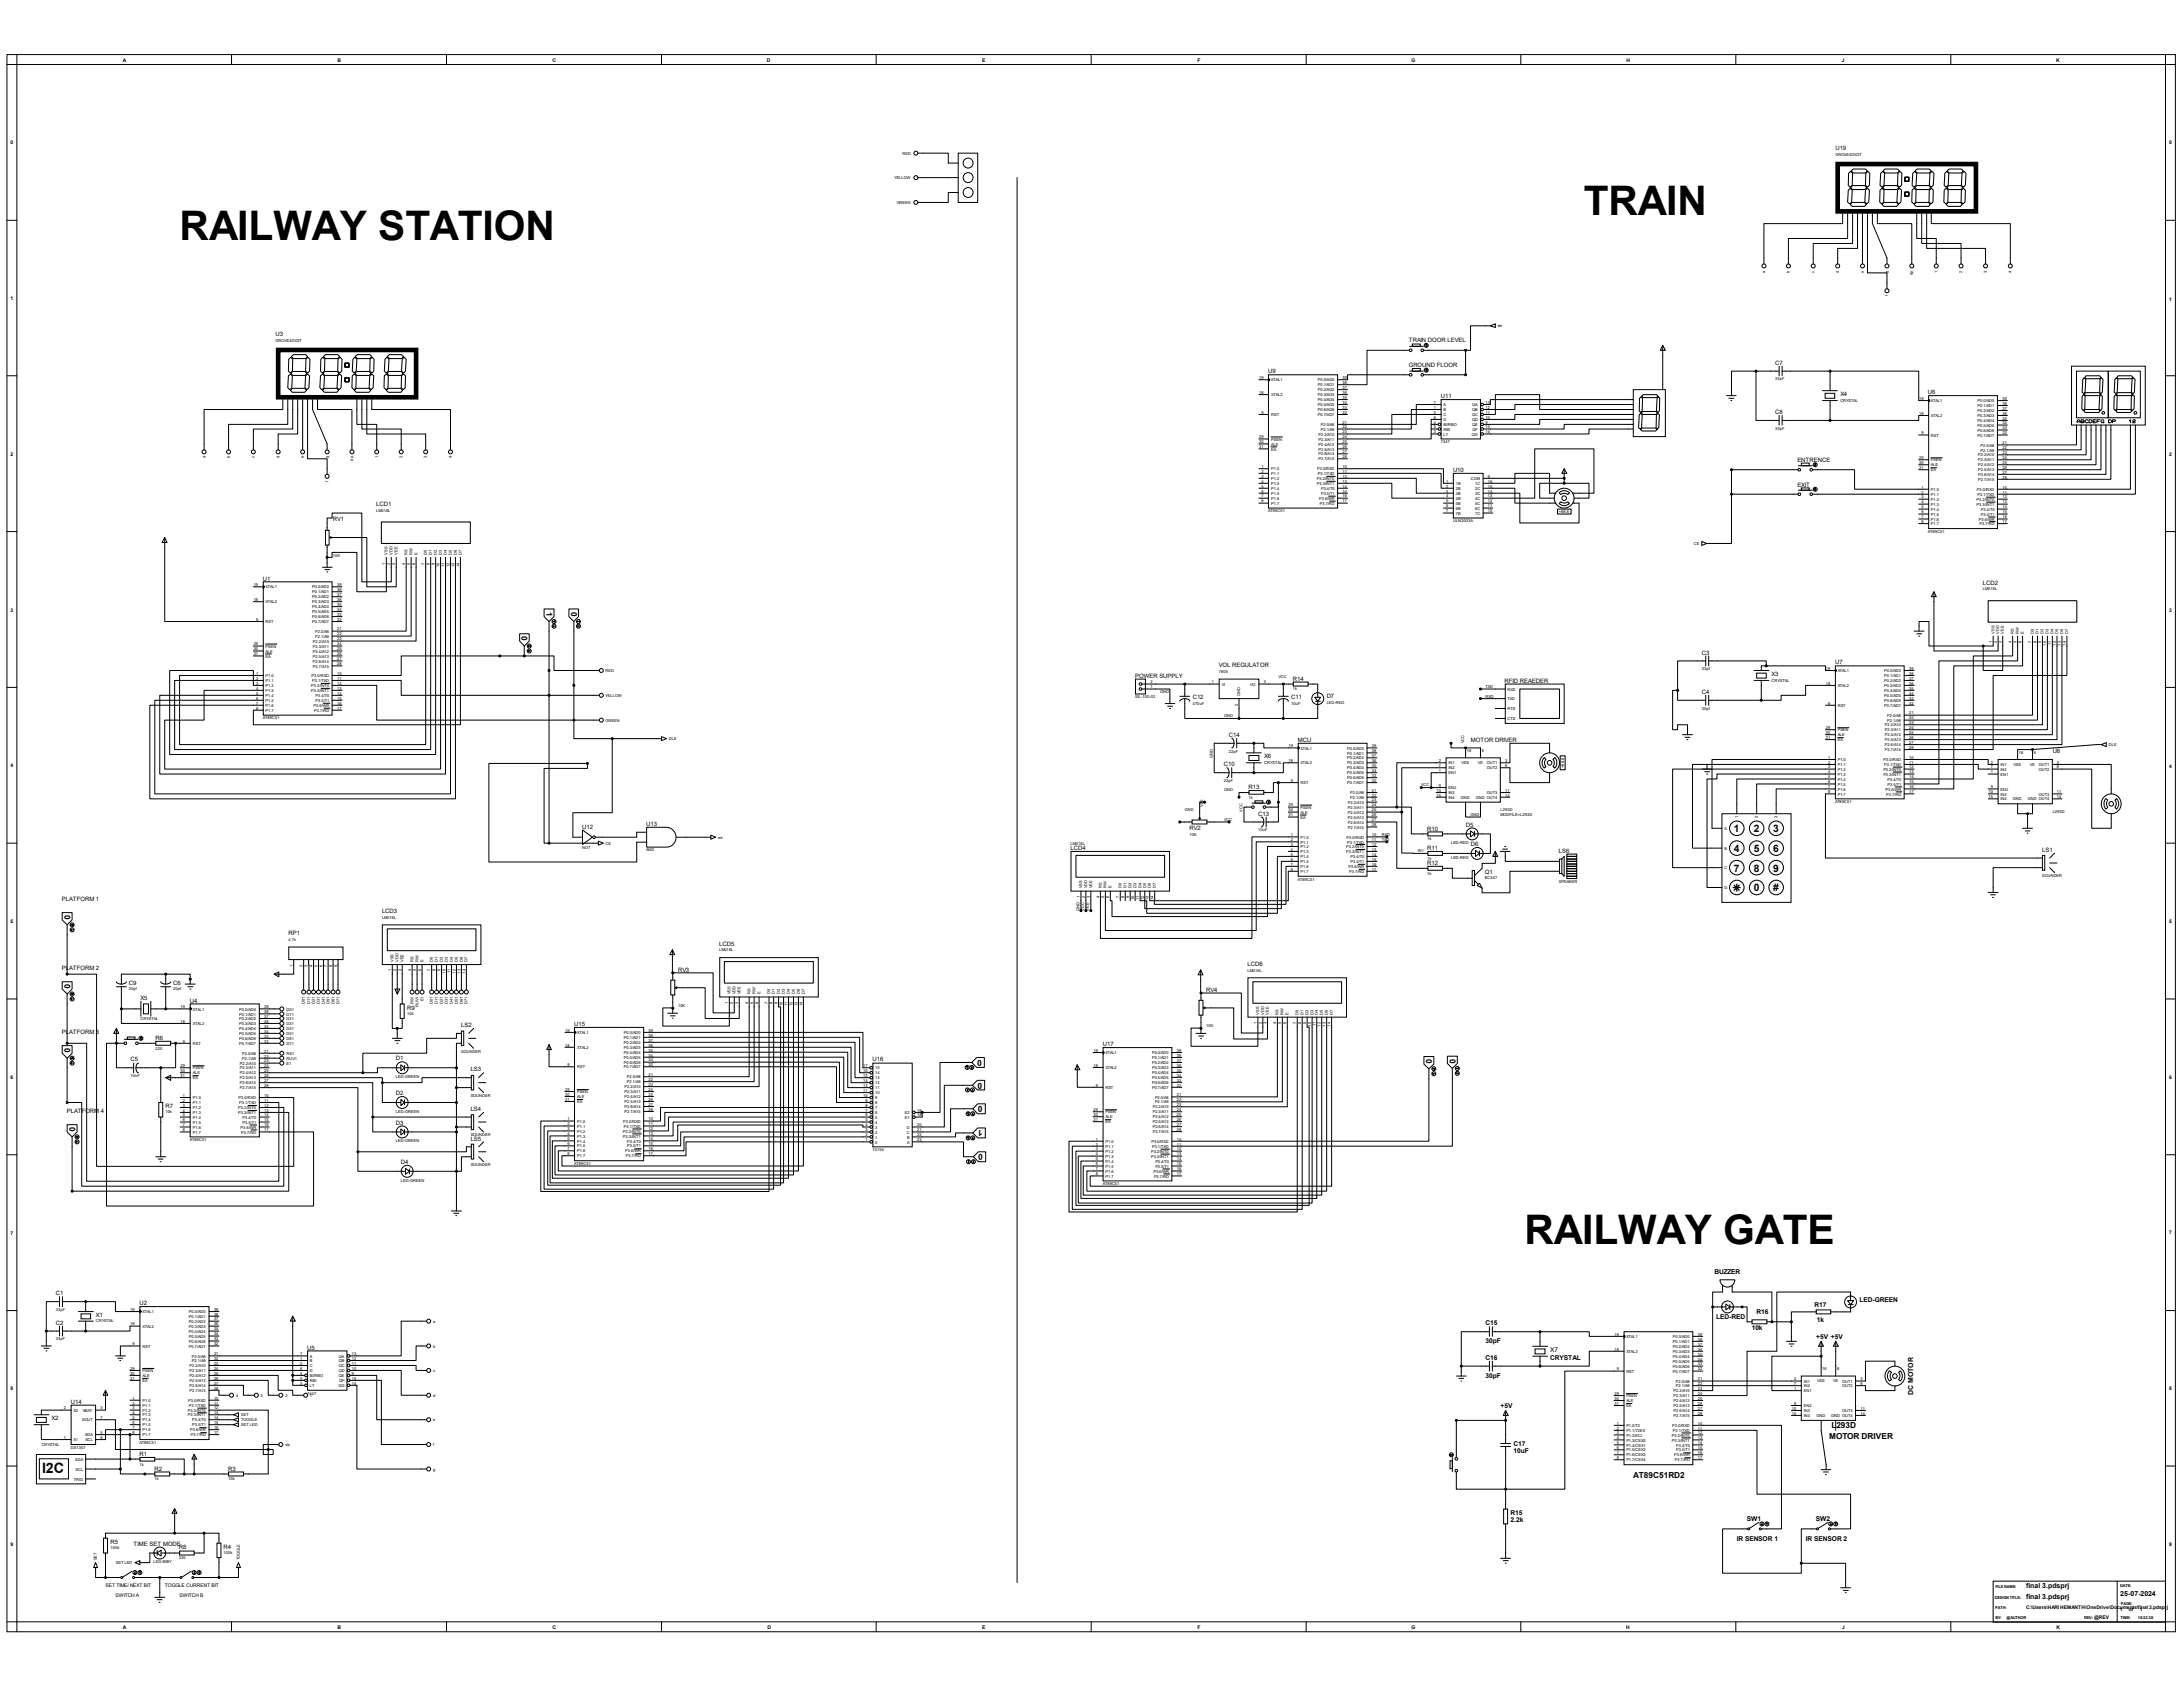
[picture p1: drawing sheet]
<svg xmlns="http://www.w3.org/2000/svg" width="279mm" height="216mm" viewBox="0 0 279 216" stroke-linecap="round" stroke-linejoin="round" font-family="sans-serif">
<defs><g id="words">
<g font-size="5.2">
<text x="202.7" y="27.6">TRAIN</text>
<text x="23" y="30.7">RAILWAY STATION</text>
<text x="195.1" y="159.2">RAILWAY GATE</text>
</g>
<text font-size="1.8" x="5.4" y="188.5">I2C</text>
<g font-size="1.3">
<text x="221.9" y="106.5">1</text>
<text x="224.5" y="106.5">2</text>
<text x="226.9" y="106.5">3</text>
<text x="221.9" y="109.1">4</text>
<text x="221.9" y="111.5">7</text>
<text x="224.5" y="109.1">5</text>
<text x="224.5" y="111.5">8</text>
<text x="226.9" y="109.1">6</text>
<text x="226.9" y="111.5">9</text>
<text x="224.5" y="114.1">0</text>
<text x="226.9" y="114.1">#</text>
</g>
<g font-size="1.1">
<text x="66.8" y="81.4" transform="rotate(90 66.8 81.4)">0</text>
<text x="69.9" y="78.3" transform="rotate(90 69.9 78.3)">1</text>
<text x="73.1" y="78.3" transform="rotate(90 73.1 78.3)">0</text>
<text x="8.3" y="117.1" transform="rotate(90 8.3 117.1)">0</text>
<text x="8.3" y="126" transform="rotate(90 8.3 126)">0</text>
<text x="8.3" y="134.2" transform="rotate(90 8.3 134.2)">0</text>
<text x="125.6" y="135.6" transform="rotate(-180 125.6 135.6)">0</text>
<text x="182.5" y="135.5" transform="rotate(90 182.5 135.5)">0</text>
<text x="185.5" y="135.5" transform="rotate(90 185.5 135.5)">0</text>
<text x="125.7" y="138.6" transform="rotate(-180 125.7 138.6)">0</text>
<text x="125.8" y="141.6" transform="rotate(-180 125.8 141.6)">0</text>
<text x="8.9" y="144.3" transform="rotate(90 8.9 144.3)">0</text>
<text x="125.8" y="144.7" transform="rotate(-180 125.8 144.7)">1</text>
<text x="125.8" y="147.7" transform="rotate(-180 125.8 147.7)">0</text>
<text x="234.1" y="184.1">MOTOR DRIVER</text>
<text x="234.4" y="182.8">L293D</text>
<text x="209" y="189.1">AT89C51RD2</text>
</g>
<g font-size=".9">
<text x="244.9" y="178.5" transform="rotate(-90 244.9 178.5)">DC MOTOR</text>
<text x="259.3" y="203.3">final 3.pdsprj</text>
<text x="259.3" y="204.7">final 3.pdsprj</text>
<text x="271.4" y="204.3">25-07-2024</text>
</g>
<g font-size=".8">
<text x="234.9" y="19.2">U19</text>
<text x="35.3" y="43">U3</text>
<text x="162.3" y="47.8">U9</text>
<text x="180.3" y="47">GROUND FLOOR</text>
<text x="180.3" y="43.8">TRAIN DOOR LEVEL</text>
<text x="227.2" y="46.7">C7</text>
<text x="184.4" y="51">U11</text>
<text x="227.2" y="53">C8</text>
<text x="235.5" y="50.7">X4</text>
<text x="246.8" y="50.5">U6</text>
<text x="230" y="59.1">ENTRENCE</text>
<text x="48.1" y="64.8">LCD1</text>
<text x="186" y="60.4">U10</text>
<text x="230" y="62.3">EXIT</text>
<text x="42.6" y="66.7">RV1</text>
<text x="33.7" y="74.3">U1</text>
<text x="253.8" y="74.9">LCD2</text>
<text x="217.8" y="83.8">C3</text>
<text x="145.3" y="86.7">POWER SUPPLY</text>
<text x="152.7" y="89.5">C12</text>
<text x="156" y="85.4">VOL REGULATOR</text>
<text x="165.3" y="89.5">C11</text>
<text x="165.5" y="87.1">R14</text>
<text x="169.8" y="89.4">D7</text>
<text x="192.6" y="87.4">RFID REAEDER</text>
<text x="217.8" y="88.8">C4</text>
<text x="226.7" y="86.5">X3</text>
<text x="234.9" y="85">U7</text>
<text x="157.3" y="94.3">C14</text>
<text x="166.1" y="94.9">MCU</text>
<text x="188.3" y="94.9">MOTOR DRIVER</text>
<text x="156.6" y="98.1">C10</text>
<text x="159.8" y="101">R13</text>
<text x="161.8" y="97.1">X6</text>
<text x="262.7" y="96.4">U8</text>
<text x="74.5" y="106">U12</text>
<text x="82.7" y="105.7">U13</text>
<text x="152.2" y="106.3">RV2</text>
<text x="161" y="104.4">C13</text>
<text x="182.7" y="106.3">R10</text>
<text x="187.6" y="105.8">D5</text>
<text x="137" y="108.8">LCD4</text>
<text x="182.7" y="108.8">R11</text>
<text x="182.7" y="110.7">R12</text>
<text x="188.3" y="108.3">D6</text>
<text x="190" y="111.8">Q1</text>
<text x="199.5" y="109.2">LS6</text>
<text x="261.4" y="109">LS1</text>
<text x="7.9" y="115.3">PLATFORM 1</text>
<text x="36.9" y="119.7">RP1</text>
<text x="48.9" y="116.9">LCD3</text>
<text x="7.9" y="124.1">PLATFORM 2</text>
<text x="86.8" y="124.3">RV3</text>
<text x="92" y="121">LCD5</text>
<text x="159.7" y="123.6">LCD6</text>
<text x="16.5" y="126">C9</text>
<text x="18" y="128">X5</text>
<text x="22.2" y="126">C6</text>
<text x="24.3" y="128.3">U4</text>
<text x="52.1" y="129.2">R9</text>
<text x="59" y="131.4">LS2</text>
<text x="73.5" y="131.3">U15</text>
<text x="154.4" y="126.9">RV4</text>
<text x="7.9" y="132.3">PLATFORM 3</text>
<text x="16.7" y="135.8">C5</text>
<text x="19.9" y="133.1">R6</text>
<text x="50.7" y="135.7">D1</text>
<text x="60.2" y="137.1">LS3</text>
<text x="111.7" y="135.8">U16</text>
<text x="141.1" y="133.9">U17</text>
<text x="8.6" y="142.4">PLATFORM 4</text>
<text x="21.2" y="141.8">R7</text>
<text x="50.7" y="140.2">D2</text>
<text x="50.7" y="143.9">D3</text>
<text x="60.2" y="142.2">LS4</text>
<text x="51.3" y="149">D4</text>
<text x="60.2" y="146">LS5</text>
<text x="7.2" y="165.8">C1</text>
<text x="17.9" y="167">U2</text>
<text x="219.5" y="163">BUZZER</text>
<text x="232.2" y="167.3">R17</text>
<text x="238" y="166.6">LED-GREEN</text>
<text x="7.2" y="169.5">C2</text>
<text x="12.3" y="168.5">X1</text>
<text x="39.3" y="172.7">U5</text>
<text x="190.1" y="169.6">C15</text>
<text x="190.1" y="171.9">30pF</text>
<text x="198.4" y="173.1">X7</text>
<text x="198.4" y="174">CRYSTAL</text>
<text x="219.7" y="168.9">LED-RED</text>
<text x="224.2" y="170.3">10k</text>
<text x="224.8" y="168.1">R16</text>
<text x="232.5" y="171.4">+5V +5V</text>
<text x="232.5" y="169.2">1k</text>
<text x="9.1" y="179.6">U14</text>
<text x="190.1" y="174">C16</text>
<text x="190.1" y="176.3">30pF</text>
<text x="6.6" y="181.8">X2</text>
<text x="192.1" y="180.2">+5V</text>
<text x="193.7" y="185">C17</text>
<text x="17.9" y="186.3">R1</text>
<text x="19.8" y="188.2">R2</text>
<text x="29.2" y="188.2">R3</text>
<text x="193.7" y="186">10uF</text>
<text x="14.1" y="197.6">R5</text>
<text x="17.1" y="197.8">TIME SET MODE</text>
<text x="193.3" y="193.9">R15</text>
<text x="193.3" y="194.8">2.2k</text>
<text x="222.3" y="197.3">IR SENSOR 1</text>
<text x="223.6" y="194.6">SW1</text>
<text x="231.1" y="197.3">IR SENSOR 2</text>
<text x="232.4" y="194.6">SW2</text>
<text x="22.9" y="198.3">R8</text>
<text x="28.6" y="198.2">R4</text>
</g>
<g font-size=".6">
<text x="15.7" y="7.9">A</text>
<text x="43.2" y="7.9">B</text>
<text x="70.7" y="7.9">C</text>
<text x="98.1" y="7.9">D</text>
<text x="125.7" y="7.9">E</text>
<text x="153.2" y="7.9">F</text>
<text x="180.6" y="7.9">G</text>
<text x="208.2" y="7.9">H</text>
<text x="235.8" y="7.9">J</text>
<text x="263.2" y="7.9">K</text>
<text x="1.4" y="18.5">0</text>
<text x="277.6" y="18.5">0</text>
<text x="1.4" y="38.4">1</text>
<text x="277.6" y="38.5">1</text>
<text x="1.4" y="58.3">2</text>
<text x="277.6" y="58.3">2</text>
<text x="1.4" y="78.3">3</text>
<text x="277.6" y="78.3">3</text>
<text x="1.4" y="98.2">4</text>
<text x="277.6" y="98.3">4</text>
<text x="1.4" y="118.1">5</text>
<text x="277.6" y="118.1">5</text>
<text x="1.4" y="138">6</text>
<text x="277.6" y="138">6</text>
<text x="1.4" y="158.1">7</text>
<text x="277.6" y="158">7</text>
<text x="1.4" y="177.9">8</text>
<text x="277.6" y="177.9">8</text>
<text x="1.4" y="197.9">9</text>
<text x="277.6" y="197.9">9</text>
<text x="13.5" y="203.1">SET TIME/ NEXT BIT</text>
<text x="21.1" y="203.1">TOGGLE CURRENT BIT</text>
<text x="14.8" y="204.4">SWITCH A</text>
<text x="15.7" y="208.4">A</text>
<text x="23" y="204.4">SWITCH B</text>
<text x="43.2" y="208.4">B</text>
<text x="70.7" y="208.4">C</text>
<text x="98.2" y="208.4">D</text>
<text x="125.7" y="208.4">E</text>
<text x="153.2" y="208.4">F</text>
<text x="180.6" y="208.4">G</text>
<text x="208.2" y="208.4">H</text>
<text x="235.8" y="208.4">J</text>
<text x="259.3" y="206">C:\Users\HARI HEMANTH\OneDrive\Documents\final 3.pdsprj</text>
<text x="263.2" y="208.4">K</text>
<text x="268" y="207.2">@REV</text>
<text x="271.3" y="206.2">1</text>
<text x="272.5" y="206.2">of</text>
<text x="273.9" y="206.2">1</text>
</g>
<g font-size=".5">
<text x="114.5" y="22.9">YELLOW</text>
<text x="115.5" y="19.8">RED</text>
<text x="234.9" y="19.9">GROVE4DIGIT</text>
<text x="114.8" y="26.1">GREEN</text>
<text x="235.7" y="27.2">A B C D E F G</text>
<text x="240.3" y="27.2">DP</text>
<text x="245.2" y="27.2">1 2 3 4</text>
<text x="225.9" y="34.9" transform="rotate(-90 225.9 34.9)">a</text>
<text x="229.1" y="34.9" transform="rotate(-90 229.1 34.9)">b</text>
<text x="232.2" y="34.9" transform="rotate(-90 232.2 34.9)">c</text>
<text x="235.4" y="34.9" transform="rotate(-90 235.4 34.9)">d</text>
<text x="238.5" y="34.9" transform="rotate(-90 238.5 34.9)">e</text>
<text x="241.7" y="34.9" transform="rotate(-90 241.7 34.9)">g</text>
<text x="244.8" y="35.2" transform="rotate(-90 244.8 35.2)">dp</text>
<text x="248" y="34.9" transform="rotate(-90 248 34.9)">1</text>
<text x="251.1" y="34.9" transform="rotate(-90 251.1 34.9)">2</text>
<text x="254.3" y="34.9" transform="rotate(-90 254.3 34.9)">3</text>
<text x="257.5" y="34.9" transform="rotate(-90 257.5 34.9)">4</text>
<text x="191.7" y="41.9">ee</text>
<text x="241.7" y="37.9" transform="rotate(-90 241.7 37.9)">f</text>
<text x="35.3" y="43.7">GROVE4DIGIT</text>
<text x="36" y="51">A B C D E F G</text>
<text x="40.6" y="51">DP</text>
<text x="45.6" y="51">1 2 3 4</text>
<text x="161.2" y="50.4">18</text>
<text x="161.2" y="48.5">19</text>
<text x="161.5" y="53">9</text>
<text x="162.7" y="50.7">XTAL2</text>
<text x="162.7" y="48.8">XTAL1</text>
<text x="162.7" y="53.3">RST</text>
<text x="168.7" y="48.8">P0.0/AD0</text>
<text x="168.7" y="49.4">P0.1/AD1</text>
<text x="168.7" y="50.1">P0.2/AD2</text>
<text x="168.7" y="50.7">P0.3/AD3</text>
<text x="168.7" y="51.4">P0.4/AD4</text>
<text x="168.7" y="52">P0.5/AD5</text>
<text x="168.7" y="52.6">P0.6/AD6</text>
<text x="168.7" y="53.3">P0.7/AD7</text>
<text x="171.8" y="48.5">39</text>
<text x="171.8" y="49.1">38</text>
<text x="171.8" y="49.8">37</text>
<text x="171.8" y="50.4">36</text>
<text x="171.8" y="51.1">35</text>
<text x="171.8" y="51.7">34</text>
<text x="171.8" y="52.3">33</text>
<text x="171.8" y="53">32</text>
<text x="183.5" y="51.7">7</text>
<text x="183.5" y="52.3">1</text>
<text x="183.5" y="53">2</text>
<text x="183.5" y="53.6">6</text>
<text x="184.7" y="52">A</text>
<text x="184.7" y="52.6">B</text>
<text x="184.7" y="53.3">C</text>
<text x="184.7" y="53.9">D</text>
<text x="188.4" y="52">QA</text>
<text x="188.4" y="52.6">QB</text>
<text x="188.4" y="53.3">QC</text>
<text x="188.4" y="53.9">QD</text>
<text x="190.1" y="51.7">13</text>
<text x="190.1" y="52.3">12</text>
<text x="190.1" y="53">11</text>
<text x="190.1" y="53.6">10</text>
<text x="227.2" y="48.7">33pF</text>
<text x="235.5" y="51.4">CRYSTAL</text>
<text x="245.6" y="53.1">18</text>
<text x="245.6" y="51.2">19</text>
<text x="247.1" y="53.4">XTAL2</text>
<text x="247.1" y="51.5">XTAL1</text>
<text x="253.1" y="51.5">P0.0/AD0</text>
<text x="253.1" y="52.1">P0.1/AD1</text>
<text x="253.1" y="52.7">P0.2/AD2</text>
<text x="253.1" y="53.4">P0.3/AD3</text>
<text x="256.3" y="51.2">39</text>
<text x="256.3" y="51.8">38</text>
<text x="256.3" y="52.5">37</text>
<text x="256.3" y="53.1">36</text>
<text x="256.3" y="53.7">35</text>
<text x="26.3" y="58.7" transform="rotate(-90 26.3 58.7)">a</text>
<text x="29.4" y="58.7" transform="rotate(-90 29.4 58.7)">b</text>
<text x="32.6" y="58.6" transform="rotate(-90 32.6 58.6)">c</text>
<text x="35.8" y="58.7" transform="rotate(-90 35.8 58.7)">d</text>
<text x="38.9" y="58.7" transform="rotate(-90 38.9 58.7)">e</text>
<text x="42" y="58.7" transform="rotate(-90 42 58.7)">g</text>
<text x="45.2" y="59" transform="rotate(-90 45.2 59)">dp</text>
<text x="48.4" y="58.7" transform="rotate(-90 48.4 58.7)">1</text>
<text x="51.5" y="58.7" transform="rotate(-90 51.5 58.7)">2</text>
<text x="54.6" y="58.7" transform="rotate(-90 54.6 58.7)">3</text>
<text x="57.8" y="58.7" transform="rotate(-90 57.8 58.7)">4</text>
<text x="161.2" y="56.7">30</text>
<text x="161.2" y="57.4">31</text>
<text x="161.2" y="56.1">29</text>
<text x="161.5" y="59.9">1</text>
<text x="162.7" y="57">ALE</text>
<text x="162.7" y="57.7">EA</text>
<text x="162.7" y="56.4">PSEN</text>
<text x="168.7" y="58.9">P2.7/A15</text>
<text x="168.7" y="55.8">P2.2/A10</text>
<text x="168.7" y="56.4">P2.3/A11</text>
<text x="168.7" y="57">P2.4/A12</text>
<text x="168.7" y="57.7">P2.5/A13</text>
<text x="168.7" y="58.3">P2.6/A14</text>
<text x="169" y="54.5">P2.0/A8</text>
<text x="169" y="55.1">P2.1/A9</text>
<text x="171.8" y="59.9">10</text>
<text x="171.8" y="58.6">28</text>
<text x="171.8" y="54.2">21</text>
<text x="171.8" y="54.8">22</text>
<text x="171.8" y="55.5">23</text>
<text x="171.8" y="56.1">24</text>
<text x="171.8" y="56.7">25</text>
<text x="171.8" y="57.4">26</text>
<text x="171.8" y="58">27</text>
<text x="183.5" y="54.2">4</text>
<text x="183.5" y="54.8">5</text>
<text x="183.5" y="55.5">3</text>
<text x="184.4" y="56.7">7447</text>
<text x="184.7" y="54.5">BI/RBO</text>
<text x="184.7" y="55.1">RBI</text>
<text x="184.7" y="55.8">LT</text>
<text x="188.4" y="55.8">QG</text>
<text x="188.4" y="54.5">QE</text>
<text x="188.5" y="55.1">QF</text>
<text x="190.1" y="54.2">9</text>
<text x="190.1" y="54.8">15</text>
<text x="190.1" y="55.5">14</text>
<text x="227.2" y="55">33pF</text>
<text x="245.6" y="59.4">30</text>
<text x="245.6" y="58.8">29</text>
<text x="245.9" y="55.6">9</text>
<text x="247.1" y="59.7">ALE</text>
<text x="247.1" y="59.1">PSEN</text>
<text x="247.1" y="55.9">RST</text>
<text x="253.1" y="54">P0.4/AD4</text>
<text x="253.1" y="54.6">P0.5/AD5</text>
<text x="253.1" y="55.2">P0.6/AD6</text>
<text x="253.1" y="55.9">P0.7/AD7</text>
<text x="253.2" y="58.4">P2.2/A10</text>
<text x="253.2" y="59.1">P2.3/A11</text>
<text x="253.2" y="59.7">P2.4/A12</text>
<text x="253.5" y="57.2">P2.0/A8</text>
<text x="253.5" y="57.8">P2.1/A9</text>
<text x="256.3" y="54.3">34</text>
<text x="256.3" y="54.9">33</text>
<text x="256.3" y="55.6">32</text>
<text x="256.3" y="56.9">21</text>
<text x="256.3" y="57.5">22</text>
<text x="256.3" y="58.1">23</text>
<text x="256.3" y="58.8">24</text>
<text x="256.3" y="59.4">25</text>
<text x="42" y="61.7" transform="rotate(-90 42 61.7)">f</text>
<text x="48.1" y="65.5">LM016L</text>
<text x="161.5" y="60.5">2</text>
<text x="161.5" y="61.1">3</text>
<text x="161.5" y="61.8">4</text>
<text x="161.5" y="62.4">5</text>
<text x="161.5" y="63">6</text>
<text x="161.5" y="63.7">7</text>
<text x="161.5" y="64.3">8</text>
<text x="162.3" y="65.6">AT89C51</text>
<text x="162.7" y="60.2">P1.0</text>
<text x="162.7" y="60.8">P1.1</text>
<text x="162.7" y="61.4">P1.2</text>
<text x="162.7" y="62.1">P1.3</text>
<text x="162.7" y="62.7">P1.4</text>
<text x="162.7" y="63.3">P1.5</text>
<text x="162.7" y="64">P1.6</text>
<text x="162.7" y="64.6">P1.7</text>
<text x="168.5" y="61.4">P3.2/INT0</text>
<text x="168.5" y="62.1">P3.3/INT1</text>
<text x="168.6" y="60.2">P3.0/RXD</text>
<text x="168.7" y="60.8">P3.1/TXD</text>
<text x="168.8" y="64">P3.6/WR</text>
<text x="168.9" y="64.6">P3.7/RD</text>
<text x="169.1" y="62.7">P3.4/T0</text>
<text x="169.1" y="63.3">P3.5/T1</text>
<text x="171.8" y="60.5">11</text>
<text x="171.8" y="61.1">12</text>
<text x="171.8" y="61.8">13</text>
<text x="171.8" y="62.4">14</text>
<text x="171.8" y="64.3">17</text>
<text x="171.8" y="63.7">16</text>
<text x="171.8" y="63">15</text>
<text x="185.1" y="61.8">1</text>
<text x="185.1" y="62.4">2</text>
<text x="185.1" y="63">3</text>
<text x="185.1" y="63.7">4</text>
<text x="185.1" y="64.3">5</text>
<text x="185.1" y="64.9">6</text>
<text x="185.1" y="65.6">7</text>
<text x="186.4" y="62.1">1B</text>
<text x="186.4" y="62.7">2B</text>
<text x="186.4" y="63.3">3B</text>
<text x="186.4" y="64">4B</text>
<text x="186.4" y="64.6">5B</text>
<text x="186.4" y="65.2">6B</text>
<text x="186.4" y="65.9">7B</text>
<text x="188.3" y="61.4">COM</text>
<text x="188.8" y="62.1">1C</text>
<text x="188.8" y="62.7">2C</text>
<text x="188.8" y="63.3">3C</text>
<text x="188.8" y="64">4C</text>
<text x="188.8" y="64.6">5C</text>
<text x="188.8" y="65.2">6C</text>
<text x="188.8" y="65.9">7C</text>
<text x="190.4" y="61.8">16</text>
<text x="190.4" y="62.4">15</text>
<text x="190.4" y="63">14</text>
<text x="190.4" y="63.7">13</text>
<text x="190.4" y="64.3">12</text>
<text x="190.4" y="64.9">11</text>
<text x="190.4" y="65.6">10</text>
<text x="190.4" y="61.1">9</text>
<text x="199.5" y="65.7">+88.8</text>
<text x="245.6" y="60">31</text>
<text x="245.9" y="62.5">1</text>
<text x="245.9" y="63.2">2</text>
<text x="245.9" y="63.8">3</text>
<text x="245.9" y="64.4">4</text>
<text x="245.9" y="65.1">5</text>
<text x="245.9" y="65.7">6</text>
<text x="247.1" y="60.3">EA</text>
<text x="247.1" y="62.8">P1.0</text>
<text x="247.1" y="63.5">P1.1</text>
<text x="247.1" y="64.1">P1.2</text>
<text x="247.1" y="64.7">P1.3</text>
<text x="247.1" y="65.4">P1.4</text>
<text x="247.1" y="66">P1.5</text>
<text x="253" y="64.1">P3.2/INT0</text>
<text x="253" y="64.7">P3.3/INT1</text>
<text x="253" y="62.8">P3.0/RXD</text>
<text x="253.1" y="63.5">P3.1/TXD</text>
<text x="253.2" y="61.6">P2.7/A15</text>
<text x="253.2" y="60.3">P2.5/A13</text>
<text x="253.2" y="60.9">P2.6/A14</text>
<text x="253.5" y="65.4">P3.4/T0</text>
<text x="253.5" y="66">P3.5/T1</text>
<text x="256.3" y="62.5">10</text>
<text x="256.3" y="63.2">11</text>
<text x="256.3" y="63.8">12</text>
<text x="256.3" y="64.4">13</text>
<text x="256.3" y="65.1">14</text>
<text x="256.3" y="65.7">15</text>
<text x="256.3" y="61.3">28</text>
<text x="256.3" y="60">26</text>
<text x="256.3" y="60.6">27</text>
<text x="42.6" y="71.2">10K</text>
<text x="49.6" y="71" transform="rotate(-90 49.6 71)">VSS</text>
<text x="50.2" y="71" transform="rotate(-90 50.2 71)">VDD</text>
<text x="50.9" y="71" transform="rotate(-90 50.9 71)">VEE</text>
<text x="52.2" y="71" transform="rotate(-90 52.2 71)">RS</text>
<text x="52.8" y="71" transform="rotate(-90 52.8 71)">RW</text>
<text x="53.4" y="71" transform="rotate(-90 53.4 71)">E</text>
<text x="54.6" y="71" transform="rotate(-90 54.6 71)">D0</text>
<text x="55.3" y="71" transform="rotate(-90 55.3 71)">D1</text>
<text x="55.9" y="71" transform="rotate(-90 55.9 71)">D2</text>
<text x="56.6" y="71" transform="rotate(-90 56.6 71)">D3</text>
<text x="57.2" y="71" transform="rotate(-90 57.2 71)">D4</text>
<text x="57.8" y="71" transform="rotate(-90 57.8 71)">D5</text>
<text x="58.5" y="71" transform="rotate(-90 58.5 71)">D6</text>
<text x="59.1" y="71" transform="rotate(-90 59.1 71)">D7</text>
<text x="186" y="66.8">ULN2003A</text>
<text x="216.8" y="69.8">CE</text>
<text x="245.9" y="66.3">7</text>
<text x="245.9" y="66.9">8</text>
<text x="246.8" y="68.2">AT89C51</text>
<text x="247.1" y="66.6">P1.6</text>
<text x="247.1" y="67.2">P1.7</text>
<text x="253.3" y="66.6">P3.6/WR</text>
<text x="253.4" y="67.2">P3.7/RD</text>
<text x="256.3" y="66.9">17</text>
<text x="256.3" y="66.3">16</text>
<text x="32.5" y="76.9">18</text>
<text x="32.5" y="75">19</text>
<text x="34" y="77.2">XTAL2</text>
<text x="34" y="75.3">XTAL1</text>
<text x="40" y="75.3">P0.0/AD0</text>
<text x="40" y="75.9">P0.1/AD1</text>
<text x="40" y="76.6">P0.2/AD2</text>
<text x="40" y="77.2">P0.3/AD3</text>
<text x="40" y="77.9">P0.4/AD4</text>
<text x="43.1" y="75">39</text>
<text x="43.1" y="75.6">38</text>
<text x="43.1" y="76.3">37</text>
<text x="43.1" y="76.9">36</text>
<text x="43.1" y="77.6">35</text>
<text x="49.3" y="72.3" transform="rotate(-90 49.3 72.3)">1</text>
<text x="50" y="72.3" transform="rotate(-90 50 72.3)">2</text>
<text x="50.6" y="72.3" transform="rotate(-90 50.6 72.3)">3</text>
<text x="51.9" y="72.3" transform="rotate(-90 51.9 72.3)">4</text>
<text x="52.5" y="72.3" transform="rotate(-90 52.5 72.3)">5</text>
<text x="53.1" y="72.3" transform="rotate(-90 53.1 72.3)">6</text>
<text x="54.4" y="72.3" transform="rotate(-90 54.4 72.3)">7</text>
<text x="55" y="72.3" transform="rotate(-90 55 72.3)">8</text>
<text x="55.6" y="72.3" transform="rotate(-90 55.6 72.3)">9</text>
<text x="56.3" y="72.6" transform="rotate(-90 56.3 72.6)">10</text>
<text x="56.9" y="72.5" transform="rotate(-90 56.9 72.5)">11</text>
<text x="57.5" y="72.6" transform="rotate(-90 57.5 72.6)">12</text>
<text x="58.2" y="72.6" transform="rotate(-90 58.2 72.6)">13</text>
<text x="58.8" y="72.6" transform="rotate(-90 58.8 72.6)">14</text>
<text x="253.8" y="75.6">LM016L</text>
<text x="32.5" y="83.2">30</text>
<text x="32.5" y="83.9">31</text>
<text x="32.5" y="82.6">29</text>
<text x="32.8" y="79.5">9</text>
<text x="34" y="83.5">ALE</text>
<text x="34" y="82.9">PSEN</text>
<text x="34" y="79.8">RST</text>
<text x="40" y="78.5">P0.5/AD5</text>
<text x="40" y="79.1">P0.6/AD6</text>
<text x="40" y="79.8">P0.7/AD7</text>
<text x="40" y="82.3">P2.2/A10</text>
<text x="40" y="82.9">P2.3/A11</text>
<text x="40" y="83.5">P2.4/A12</text>
<text x="40.3" y="81">P2.0/A8</text>
<text x="40.3" y="81.6">P2.1/A9</text>
<text x="43.1" y="78.2">34</text>
<text x="43.1" y="78.8">33</text>
<text x="43.1" y="79.5">32</text>
<text x="43.1" y="80.7">21</text>
<text x="43.1" y="81.3">22</text>
<text x="43.1" y="82">23</text>
<text x="43.1" y="82.6">24</text>
<text x="43.1" y="83.2">25</text>
<text x="43.1" y="83.9">26</text>
<text x="255" y="82.3" transform="rotate(-90 255 82.3)">1</text>
<text x="255.3" y="81.1" transform="rotate(-90 255.3 81.1)">VSS</text>
<text x="255.6" y="82.3" transform="rotate(-90 255.6 82.3)">2</text>
<text x="255.9" y="81.1" transform="rotate(-90 255.9 81.1)">VDD</text>
<text x="256.2" y="82.3" transform="rotate(-90 256.2 82.3)">3</text>
<text x="256.5" y="81.1" transform="rotate(-90 256.5 81.1)">VEE</text>
<text x="257.5" y="82.3" transform="rotate(-90 257.5 82.3)">4</text>
<text x="257.8" y="81.1" transform="rotate(-90 257.8 81.1)">RS</text>
<text x="258.1" y="82.3" transform="rotate(-90 258.1 82.3)">5</text>
<text x="258.4" y="81.1" transform="rotate(-90 258.4 81.1)">RW</text>
<text x="258.7" y="82.3" transform="rotate(-90 258.7 82.3)">6</text>
<text x="259" y="81.1" transform="rotate(-90 259 81.1)">E</text>
<text x="260" y="82.3" transform="rotate(-90 260 82.3)">7</text>
<text x="260.3" y="81.1" transform="rotate(-90 260.3 81.1)">D0</text>
<text x="260.6" y="82.3" transform="rotate(-90 260.6 82.3)">8</text>
<text x="260.9" y="81.1" transform="rotate(-90 260.9 81.1)">D1</text>
<text x="261.3" y="82.3" transform="rotate(-90 261.3 82.3)">9</text>
<text x="261.6" y="81.1" transform="rotate(-90 261.6 81.1)">D2</text>
<text x="261.9" y="82.6" transform="rotate(-90 261.9 82.6)">10</text>
<text x="262.2" y="81.1" transform="rotate(-90 262.2 81.1)">D3</text>
<text x="262.5" y="82.6" transform="rotate(-90 262.5 82.6)">11</text>
<text x="262.8" y="81.1" transform="rotate(-90 262.8 81.1)">D4</text>
<text x="263.1" y="82.6" transform="rotate(-90 263.1 82.6)">12</text>
<text x="263.4" y="81.1" transform="rotate(-90 263.4 81.1)">D5</text>
<text x="263.8" y="82.6" transform="rotate(-90 263.8 82.6)">13</text>
<text x="264.1" y="81.1" transform="rotate(-90 264.1 81.1)">D6</text>
<text x="264.4" y="82.6" transform="rotate(-90 264.4 82.6)">14</text>
<text x="264.7" y="81.1" transform="rotate(-90 264.7 81.1)">D7</text>
<text x="32.8" y="86.4">1</text>
<text x="32.8" y="87">2</text>
<text x="32.8" y="87.6">3</text>
<text x="32.8" y="88.3">4</text>
<text x="32.8" y="88.9">5</text>
<text x="32.8" y="89.5">6</text>
<text x="34" y="84.2">EA</text>
<text x="34" y="86.7">P1.0</text>
<text x="34" y="87.3">P1.1</text>
<text x="34" y="87.9">P1.2</text>
<text x="34" y="88.6">P1.3</text>
<text x="34" y="89.2">P1.4</text>
<text x="34" y="89.8">P1.5</text>
<text x="39.8" y="87.9">P3.2/INT0</text>
<text x="39.8" y="88.6">P3.3/INT1</text>
<text x="39.9" y="86.7">P3.0/RXD</text>
<text x="40" y="87.3">P3.1/TXD</text>
<text x="40" y="85.4">P2.7/A15</text>
<text x="40" y="84.2">P2.5/A13</text>
<text x="40" y="84.8">P2.6/A14</text>
<text x="40.4" y="89.2">P3.4/T0</text>
<text x="40.4" y="89.8">P3.5/T1</text>
<text x="43.1" y="86.4">10</text>
<text x="43.1" y="87">11</text>
<text x="43.1" y="87.6">12</text>
<text x="43.1" y="88.3">13</text>
<text x="43.1" y="88.9">14</text>
<text x="43.1" y="89.5">15</text>
<text x="43.1" y="85.1">28</text>
<text x="43.1" y="84.5">27</text>
<text x="77.5" y="89.2">YELLOW</text>
<text x="77.5" y="86">RED</text>
<text x="145.3" y="89.4">SIL-100-02</text>
<text x="147.2" y="88.1">1</text>
<text x="147.2" y="87.5">2</text>
<text x="148.5" y="88.6">GND</text>
<text x="155.1" y="87.5">1</text>
<text x="156" y="86.1">7805</text>
<text x="156.4" y="87.8">VI</text>
<text x="158.7" y="89.1" transform="rotate(-90 158.7 89.1)">GND</text>
<text x="160" y="87.8">VO</text>
<text x="161.8" y="87.5">3</text>
<text x="163.6" y="86.8">VCC</text>
<text x="165.5" y="88.3">1k</text>
<text x="190.1" y="88">TXD</text>
<text x="190.1" y="89.3">RXD</text>
<text x="193" y="88.4">RXD</text>
<text x="193" y="89.6">TXD</text>
<text x="217.8" y="85.8">33pf</text>
<text x="226.7" y="87.2">CRYSTAL</text>
<text x="233.7" y="87.6">18</text>
<text x="233.7" y="85.7">19</text>
<text x="235.2" y="87.9">XTAL2</text>
<text x="235.2" y="86">XTAL1</text>
<text x="241.2" y="86">P0.0/AD0</text>
<text x="241.2" y="86.7">P0.1/AD1</text>
<text x="241.2" y="87.3">P0.2/AD2</text>
<text x="241.2" y="87.9">P0.3/AD3</text>
<text x="241.2" y="88.6">P0.4/AD4</text>
<text x="241.2" y="89.2">P0.5/AD5</text>
<text x="241.2" y="89.8">P0.6/AD6</text>
<text x="244.3" y="85.7">39</text>
<text x="244.3" y="86.4">38</text>
<text x="244.3" y="87">37</text>
<text x="244.3" y="87.6">36</text>
<text x="244.3" y="88.3">35</text>
<text x="244.3" y="88.9">34</text>
<text x="244.3" y="89.5">33</text>
<text x="32.8" y="90.2">7</text>
<text x="32.8" y="90.8">8</text>
<text x="33.7" y="92.1">AT89C51</text>
<text x="34" y="90.5">P1.6</text>
<text x="34" y="91.1">P1.7</text>
<text x="40.1" y="90.5">P3.6/WR</text>
<text x="40.2" y="91.1">P3.7/RD</text>
<text x="43.1" y="90.8">17</text>
<text x="43.1" y="90.2">16</text>
<text x="77.5" y="92.4">GREEN</text>
<text x="85.6" y="94.7">DLE</text>
<text x="152.7" y="90.2">470uF</text>
<text x="156.7" y="91.8">GND</text>
<text x="158.4" y="90.3" transform="rotate(-90 158.4 90.3)">2</text>
<text x="164.9" y="95.6">19</text>
<text x="165.3" y="90.2">10uF</text>
<text x="166.5" y="95.9">XTAL1</text>
<text x="169.8" y="90.1">LED-RED</text>
<text x="172.4" y="95.9">P0.0/AD0</text>
<text x="175.6" y="95.6">39</text>
<text x="187.4" y="95.1" transform="rotate(-90 187.4 95.1)">VCC</text>
<text x="193" y="90.9">RTS</text>
<text x="193" y="92.2">CTS</text>
<text x="217.8" y="90.8">30pf</text>
<text x="233.7" y="93.9">30</text>
<text x="233.7" y="94.6">31</text>
<text x="233.7" y="93.3">29</text>
<text x="234" y="90.2">9</text>
<text x="235.2" y="94.2">ALE</text>
<text x="235.2" y="94.9">EA</text>
<text x="235.2" y="93.6">PSEN</text>
<text x="235.2" y="90.5">RST</text>
<text x="241.2" y="90.5">P0.7/AD7</text>
<text x="241.3" y="93">P2.2/A10</text>
<text x="241.3" y="93.6">P2.3/A11</text>
<text x="241.3" y="94.2">P2.4/A12</text>
<text x="241.3" y="94.9">P2.5/A13</text>
<text x="241.3" y="95.5">P2.6/A14</text>
<text x="241.6" y="91.7">P2.0/A8</text>
<text x="241.6" y="92.4">P2.1/A9</text>
<text x="244.3" y="90.2">32</text>
<text x="244.3" y="95.8">28</text>
<text x="244.3" y="91.4">21</text>
<text x="244.3" y="92.1">22</text>
<text x="244.3" y="92.7">23</text>
<text x="244.3" y="93.3">24</text>
<text x="244.3" y="93.9">25</text>
<text x="244.3" y="94.6">26</text>
<text x="244.3" y="95.2">27</text>
<text x="269.9" y="95.5">DLE</text>
<text x="155.2" y="97" transform="rotate(-90 155.2 97)">GND</text>
<text x="156.6" y="100.1">22pF</text>
<text x="156.7" y="101.3">GND</text>
<text x="157.3" y="96.3">22pF</text>
<text x="161.8" y="97.7">CRYSTAL</text>
<text x="164.9" y="97.5">18</text>
<text x="165.2" y="100.1">9</text>
<text x="166.5" y="97.8">XTAL2</text>
<text x="166.5" y="100.4">RST</text>
<text x="172.4" y="96.6">P0.1/AD1</text>
<text x="172.4" y="97.2">P0.2/AD2</text>
<text x="172.4" y="97.8">P0.3/AD3</text>
<text x="172.4" y="98.5">P0.4/AD4</text>
<text x="172.4" y="99.1">P0.5/AD5</text>
<text x="172.4" y="99.7">P0.6/AD6</text>
<text x="172.4" y="100.4">P0.7/AD7</text>
<text x="172.8" y="101.6">P2.0/A8</text>
<text x="175.6" y="96.3">38</text>
<text x="175.6" y="96.9">37</text>
<text x="175.6" y="97.5">36</text>
<text x="175.6" y="98.2">35</text>
<text x="175.6" y="98.8">34</text>
<text x="175.6" y="99.4">33</text>
<text x="175.6" y="100.1">32</text>
<text x="175.6" y="101.3">21</text>
<text x="175.6" y="101.9">22</text>
<text x="181.9" y="100.6">VCC</text>
<text x="183.9" y="101.3">10</text>
<text x="183.9" y="101.9">15</text>
<text x="184.1" y="97.5">2</text>
<text x="184.1" y="98.2">7</text>
<text x="184.1" y="98.8">1</text>
<text x="184.1" y="100.7">9</text>
<text x="185.4" y="97.8">IN1</text>
<text x="185.4" y="98.5">IN2</text>
<text x="185.4" y="101.6">IN3</text>
<text x="185.4" y="99.1">EN1</text>
<text x="185.4" y="101">EN2</text>
<text x="187.1" y="97.8">VSS</text>
<text x="187.7" y="96.3">16</text>
<text x="189.1" y="97.8">VS</text>
<text x="189.7" y="96.3">8</text>
<text x="190.3" y="97.8">OUT1</text>
<text x="190.3" y="98.5">OUT2</text>
<text x="190.3" y="101.6">OUT3</text>
<text x="192.7" y="97.5">3</text>
<text x="192.7" y="98.2">6</text>
<text x="192.7" y="101.3">11</text>
<text x="192.7" y="101.9">14</text>
<text x="200.2" y="98.3" transform="rotate(-90 200.2 98.3)">+88.8</text>
<text x="234" y="97.1">1</text>
<text x="234" y="97.7">2</text>
<text x="234" y="98.3">3</text>
<text x="234" y="99">4</text>
<text x="234" y="99.6">5</text>
<text x="234" y="100.2">6</text>
<text x="234" y="100.9">7</text>
<text x="234" y="101.5">8</text>
<text x="235.2" y="97.4">P1.0</text>
<text x="235.2" y="98">P1.1</text>
<text x="235.2" y="98.6">P1.2</text>
<text x="235.2" y="99.3">P1.3</text>
<text x="235.2" y="99.9">P1.4</text>
<text x="235.2" y="100.5">P1.5</text>
<text x="235.2" y="101.2">P1.6</text>
<text x="235.2" y="101.8">P1.7</text>
<text x="241" y="98.6">P3.2/INT0</text>
<text x="241" y="99.3">P3.3/INT1</text>
<text x="241.1" y="97.4">P3.0/RXD</text>
<text x="241.2" y="98">P3.1/TXD</text>
<text x="241.3" y="96.1">P2.7/A15</text>
<text x="241.3" y="101.2">P3.6/WR</text>
<text x="241.4" y="101.8">P3.7/RD</text>
<text x="241.6" y="99.9">P3.4/T0</text>
<text x="241.6" y="100.5">P3.5/T1</text>
<text x="244.3" y="97.1">10</text>
<text x="244.3" y="97.7">11</text>
<text x="244.3" y="98.3">12</text>
<text x="244.3" y="99">13</text>
<text x="244.3" y="99.6">14</text>
<text x="244.3" y="101.5">17</text>
<text x="244.3" y="100.9">16</text>
<text x="244.3" y="100.2">15</text>
<text x="254.5" y="101.5">10</text>
<text x="254.8" y="97.7">2</text>
<text x="254.8" y="98.3">7</text>
<text x="254.8" y="99">1</text>
<text x="254.8" y="100.9">9</text>
<text x="256" y="98">IN1</text>
<text x="256" y="98.6">IN2</text>
<text x="256" y="101.8">IN3</text>
<text x="256" y="99.3">EN1</text>
<text x="256" y="101.2">EN2</text>
<text x="257.7" y="98">VSS</text>
<text x="258.4" y="96.5">16</text>
<text x="259.8" y="98">VS</text>
<text x="260.3" y="96.5">8</text>
<text x="260.9" y="98">OUT1</text>
<text x="260.9" y="98.6">OUT2</text>
<text x="260.9" y="101.8">OUT3</text>
<text x="263.3" y="97.7">3</text>
<text x="263.3" y="98.3">6</text>
<text x="263.3" y="101.5">11</text>
<text x="91.9" y="107.4">ee</text>
<text x="151.6" y="103.8">GND</text>
<text x="152.2" y="106.9">10K</text>
<text x="154" y="103.3" transform="rotate(-90 154 103.3)">VEE</text>
<text x="156.7" y="105.1">VCC</text>
<text x="159" y="103.9" transform="rotate(-90 159 103.9)">VCC</text>
<text x="159.8" y="102.2">1k</text>
<text x="161" y="106.4">10uF</text>
<text x="164.9" y="103.8">30</text>
<text x="164.9" y="104.5">31</text>
<text x="164.9" y="103.2">29</text>
<text x="165.2" y="107">1</text>
<text x="165.2" y="107.7">2</text>
<text x="166.5" y="104.1">ALE</text>
<text x="166.5" y="104.8">EA</text>
<text x="166.5" y="103.5">PSEN</text>
<text x="166.5" y="107.3">P1.0</text>
<text x="166.5" y="107.9">P1.1</text>
<text x="172.3" y="107.3">P3.0/RXD</text>
<text x="172.4" y="107.9">P3.1/TXD</text>
<text x="172.5" y="106">P2.7/A15</text>
<text x="172.5" y="102.9">P2.2/A10</text>
<text x="172.5" y="103.5">P2.3/A11</text>
<text x="172.5" y="104.1">P2.4/A12</text>
<text x="172.5" y="104.8">P2.5/A13</text>
<text x="172.5" y="105.4">P2.6/A14</text>
<text x="172.8" y="102.2">P2.1/A9</text>
<text x="175.6" y="107">10</text>
<text x="175.6" y="107.7">11</text>
<text x="175.6" y="105.7">28</text>
<text x="175.6" y="102.6">23</text>
<text x="175.6" y="103.2">24</text>
<text x="175.6" y="103.8">25</text>
<text x="175.6" y="104.5">26</text>
<text x="175.6" y="105.1">27</text>
<text x="176.9" y="107.6">TXD</text>
<text x="176.9" y="106.9">RXD</text>
<text x="182.7" y="107.5">1k</text>
<text x="185.4" y="102.2">IN4</text>
<text x="187" y="102.3">GND</text>
<text x="188.2" y="104.4">GND</text>
<text x="188.9" y="102.3">GND OUT4</text>
<text x="192.1" y="103.8">L293D</text>
<text x="192.1" y="104.5">MODFILE=L293D</text>
<text x="220.7" y="106.2">A</text>
<text x="222.4" y="104.7" transform="rotate(-90 222.4 104.7)">1</text>
<text x="225" y="104.7" transform="rotate(-90 225 104.7)">2</text>
<text x="227.5" y="104.7" transform="rotate(-90 227.5 104.7)">3</text>
<text x="234.9" y="102.8">AT89C51</text>
<text x="254.5" y="102.2">15</text>
<text x="256" y="102.4">IN4</text>
<text x="257.6" y="102.4">GND</text>
<text x="259.5" y="102.4">GND OUT4</text>
<text x="262.7" y="104.1">L293D</text>
<text x="263.3" y="102.2">14</text>
<text x="74.5" y="108.7">NOT</text>
<text x="77.5" y="108.1">CE</text>
<text x="82.7" y="109">AND</text>
<text x="137" y="108.2">LM016L</text>
<text x="138.5" y="113.7" transform="rotate(-90 138.5 113.7)">VSS</text>
<text x="139.1" y="113.7" transform="rotate(-90 139.1 113.7)">VDD</text>
<text x="139.8" y="113.7" transform="rotate(-90 139.8 113.7)">VEE</text>
<text x="141" y="113.7" transform="rotate(-90 141 113.7)">RS</text>
<text x="141.6" y="113.7" transform="rotate(-90 141.6 113.7)">RW</text>
<text x="142.3" y="113.7" transform="rotate(-90 142.3 113.7)">E</text>
<text x="143.5" y="113.7" transform="rotate(-90 143.5 113.7)">D0</text>
<text x="144.2" y="113.7" transform="rotate(-90 144.2 113.7)">D1</text>
<text x="144.8" y="113.7" transform="rotate(-90 144.8 113.7)">D2</text>
<text x="145.4" y="113.7" transform="rotate(-90 145.4 113.7)">D3</text>
<text x="146.1" y="113.7" transform="rotate(-90 146.1 113.7)">D4</text>
<text x="146.7" y="113.7" transform="rotate(-90 146.7 113.7)">D5</text>
<text x="147.3" y="113.7" transform="rotate(-90 147.3 113.7)">D6</text>
<text x="147.9" y="113.7" transform="rotate(-90 147.9 113.7)">D7</text>
<text x="165.2" y="108.2">3</text>
<text x="165.2" y="108.9">4</text>
<text x="165.2" y="109.5">5</text>
<text x="165.2" y="110.2">6</text>
<text x="165.2" y="110.8">7</text>
<text x="165.2" y="111.4">8</text>
<text x="166.1" y="112.7">AT89C51</text>
<text x="166.5" y="108.5">P1.2</text>
<text x="166.5" y="109.2">P1.3</text>
<text x="166.5" y="109.8">P1.4</text>
<text x="166.5" y="110.4">P1.5</text>
<text x="166.5" y="111.1">P1.6</text>
<text x="166.5" y="111.7">P1.7</text>
<text x="172.3" y="108.5">P3.2/INT0</text>
<text x="172.3" y="109.2">P3.3/INT1</text>
<text x="172.6" y="111.1">P3.6/WR</text>
<text x="172.7" y="111.7">P3.7/RD</text>
<text x="172.8" y="109.8">P3.4/T0</text>
<text x="172.8" y="110.4">P3.5/T1</text>
<text x="175.6" y="108.2">12</text>
<text x="175.6" y="108.9">13</text>
<text x="175.6" y="109.5">14</text>
<text x="175.6" y="111.4">17</text>
<text x="175.6" y="110.8">16</text>
<text x="175.6" y="110.2">15</text>
<text x="181.5" y="109.1">IN1</text>
<text x="182.7" y="110">1k</text>
<text x="182.7" y="111.9">1k</text>
<text x="185.7" y="108">LED-RED</text>
<text x="185.7" y="109.9">LED-RED</text>
<text x="190" y="112.5">BC547</text>
<text x="199.5" y="112.9">SPEAKER</text>
<text x="220.7" y="108.8">B</text>
<text x="220.7" y="111.3">C</text>
<text x="220.7" y="113.8">D</text>
<text x="261.4" y="112.3">SOUNDER</text>
<text x="48.9" y="117.6">LM016L</text>
<text x="138.2" y="116.5" transform="rotate(-90 138.2 116.5)">GND</text>
<text x="138.2" y="114.9" transform="rotate(-90 138.2 114.9)">1</text>
<text x="138.8" y="116.5" transform="rotate(-90 138.8 116.5)">VCC</text>
<text x="138.8" y="114.9" transform="rotate(-90 138.8 114.9)">2</text>
<text x="139.4" y="116.5" transform="rotate(-90 139.4 116.5)">VEE</text>
<text x="139.5" y="114.9" transform="rotate(-90 139.5 114.9)">3</text>
<text x="140.7" y="114.9" transform="rotate(-90 140.7 114.9)">4</text>
<text x="141.3" y="114.9" transform="rotate(-90 141.3 114.9)">5</text>
<text x="142" y="114.9" transform="rotate(-90 142 114.9)">6</text>
<text x="143.2" y="114.9" transform="rotate(-90 143.2 114.9)">7</text>
<text x="143.9" y="114.9" transform="rotate(-90 143.9 114.9)">8</text>
<text x="144.5" y="114.9" transform="rotate(-90 144.5 114.9)">9</text>
<text x="145.2" y="115.2" transform="rotate(-90 145.2 115.2)">10</text>
<text x="145.8" y="115.2" transform="rotate(-90 145.8 115.2)">11</text>
<text x="146.4" y="115.2" transform="rotate(-90 146.4 115.2)">12</text>
<text x="147" y="115.2" transform="rotate(-90 147 115.2)">13</text>
<text x="147.6" y="115.2" transform="rotate(-90 147.6 115.2)">14</text>
<text x="36.9" y="120.4">4.7k</text>
<text x="37.5" y="123.7" transform="rotate(-90 37.5 123.7)">1</text>
<text x="38.7" y="123.7" transform="rotate(-90 38.7 123.7)">2</text>
<text x="39.4" y="123.7" transform="rotate(-90 39.4 123.7)">3</text>
<text x="40" y="123.7" transform="rotate(-90 40 123.7)">4</text>
<text x="40.6" y="123.7" transform="rotate(-90 40.6 123.7)">5</text>
<text x="41.3" y="123.7" transform="rotate(-90 41.3 123.7)">6</text>
<text x="41.9" y="123.7" transform="rotate(-90 41.9 123.7)">7</text>
<text x="42.5" y="123.7" transform="rotate(-90 42.5 123.7)">8</text>
<text x="43.1" y="123.7" transform="rotate(-90 43.1 123.7)">9</text>
<text x="50.1" y="124.3" transform="rotate(-90 50.1 124.3)">1</text>
<text x="50.4" y="123.1" transform="rotate(-90 50.4 123.1)">VSS</text>
<text x="50.7" y="124.3" transform="rotate(-90 50.7 124.3)">2</text>
<text x="51" y="123.1" transform="rotate(-90 51 123.1)">VDD</text>
<text x="51.3" y="124.3" transform="rotate(-90 51.3 124.3)">3</text>
<text x="51.6" y="123.1" transform="rotate(-90 51.6 123.1)">VEE</text>
<text x="52.6" y="124.3" transform="rotate(-90 52.6 124.3)">4</text>
<text x="52.9" y="123.1" transform="rotate(-90 52.9 123.1)">RS</text>
<text x="53.3" y="124.3" transform="rotate(-90 53.3 124.3)">5</text>
<text x="53.5" y="123.1" transform="rotate(-90 53.5 123.1)">RW</text>
<text x="53.9" y="124.3" transform="rotate(-90 53.9 124.3)">6</text>
<text x="54.2" y="123.1" transform="rotate(-90 54.2 123.1)">E</text>
<text x="55.1" y="124.3" transform="rotate(-90 55.1 124.3)">7</text>
<text x="55.4" y="123.1" transform="rotate(-90 55.4 123.1)">D0</text>
<text x="55.7" y="124.3" transform="rotate(-90 55.7 124.3)">8</text>
<text x="56" y="123.1" transform="rotate(-90 56 123.1)">D1</text>
<text x="56.4" y="124.3" transform="rotate(-90 56.4 124.3)">9</text>
<text x="56.7" y="123.1" transform="rotate(-90 56.7 123.1)">D2</text>
<text x="57" y="124.6" transform="rotate(-90 57 124.6)">10</text>
<text x="57.3" y="123.1" transform="rotate(-90 57.3 123.1)">D3</text>
<text x="57.7" y="124.6" transform="rotate(-90 57.7 124.6)">11</text>
<text x="58" y="123.1" transform="rotate(-90 58 123.1)">D4</text>
<text x="58.3" y="124.6" transform="rotate(-90 58.3 124.6)">12</text>
<text x="58.6" y="123.1" transform="rotate(-90 58.6 123.1)">D5</text>
<text x="58.9" y="124.6" transform="rotate(-90 58.9 124.6)">13</text>
<text x="59.2" y="123.1" transform="rotate(-90 59.2 123.1)">D6</text>
<text x="59.6" y="124.6" transform="rotate(-90 59.6 124.6)">14</text>
<text x="59.9" y="123.1" transform="rotate(-90 59.9 123.1)">D7</text>
<text x="92" y="121.8">LM016L</text>
<text x="159.7" y="124.3">LM016L</text>
<text x="16.5" y="126.7">20pf</text>
<text x="18" y="130.6">CRYSTAL</text>
<text x="22.2" y="126.7">20pf</text>
<text x="23.1" y="130.9">18</text>
<text x="23.1" y="129">19</text>
<text x="24.7" y="131.2">XTAL2</text>
<text x="24.7" y="129.3">XTAL1</text>
<text x="30.6" y="129.3">P0.0/AD0</text>
<text x="30.6" y="130">P0.1/AD1</text>
<text x="30.6" y="130.6">P0.2/AD2</text>
<text x="30.6" y="131.2">P0.3/AD3</text>
<text x="30.6" y="131.8">P0.4/AD4</text>
<text x="33.8" y="129">39</text>
<text x="33.8" y="129.7">38</text>
<text x="33.8" y="130.3">37</text>
<text x="33.8" y="130.9">36</text>
<text x="33.8" y="131.5">35</text>
<text x="36.7" y="129.3">D01</text>
<text x="36.7" y="130">D11</text>
<text x="36.7" y="130.6">D21</text>
<text x="36.7" y="131.2">D31</text>
<text x="36.7" y="131.8">D41</text>
<text x="39" y="128.5" transform="rotate(-90 39 128.5)">D01</text>
<text x="39.7" y="128.4" transform="rotate(-90 39.7 128.4)">D11</text>
<text x="40.3" y="128.5" transform="rotate(-90 40.3 128.5)">D21</text>
<text x="40.9" y="128.5" transform="rotate(-90 40.9 128.5)">D31</text>
<text x="41.6" y="128.5" transform="rotate(-90 41.6 128.5)">D41</text>
<text x="42.2" y="128.5" transform="rotate(-90 42.2 128.5)">D51</text>
<text x="42.8" y="128.5" transform="rotate(-90 42.8 128.5)">D61</text>
<text x="43.4" y="128.5" transform="rotate(-90 43.4 128.5)">D71</text>
<text x="52.1" y="129.9">10k</text>
<text x="52.9" y="128.5" transform="rotate(-90 52.9 128.5)">RS1</text>
<text x="53.5" y="128.9" transform="rotate(-90 53.5 128.9)">RUV1</text>
<text x="54.2" y="128.1" transform="rotate(-90 54.2 128.1)">E1</text>
<text x="55.4" y="128.5" transform="rotate(-90 55.4 128.5)">D01</text>
<text x="56" y="128.4" transform="rotate(-90 56 128.4)">D11</text>
<text x="56.7" y="128.5" transform="rotate(-90 56.7 128.5)">D21</text>
<text x="57.3" y="128.5" transform="rotate(-90 57.3 128.5)">D31</text>
<text x="58" y="128.5" transform="rotate(-90 58 128.5)">D41</text>
<text x="58.6" y="128.5" transform="rotate(-90 58.6 128.5)">D51</text>
<text x="59.2" y="128.5" transform="rotate(-90 59.2 128.5)">D61</text>
<text x="59.9" y="128.5" transform="rotate(-90 59.9 128.5)">D71</text>
<text x="86.8" y="128.8">10K</text>
<text x="93.2" y="128.5" transform="rotate(-90 93.2 128.5)">1</text>
<text x="93.5" y="127.2" transform="rotate(-90 93.5 127.2)">VSS</text>
<text x="93.8" y="128.5" transform="rotate(-90 93.8 128.5)">2</text>
<text x="94.1" y="127.2" transform="rotate(-90 94.1 127.2)">VDD</text>
<text x="94.5" y="128.5" transform="rotate(-90 94.5 128.5)">3</text>
<text x="94.8" y="127.2" transform="rotate(-90 94.8 127.2)">VEE</text>
<text x="95.8" y="128.5" transform="rotate(-90 95.8 128.5)">4</text>
<text x="96" y="127.2" transform="rotate(-90 96 127.2)">RS</text>
<text x="96.4" y="128.5" transform="rotate(-90 96.4 128.5)">5</text>
<text x="96.7" y="127.2" transform="rotate(-90 96.7 127.2)">RW</text>
<text x="97" y="128.5" transform="rotate(-90 97 128.5)">6</text>
<text x="97.3" y="127.2" transform="rotate(-90 97.3 127.2)">E</text>
<text x="98.3" y="128.5" transform="rotate(-90 98.3 128.5)">7</text>
<text x="98.6" y="127.2" transform="rotate(-90 98.6 127.2)">D0</text>
<text x="98.9" y="128.5" transform="rotate(-90 98.9 128.5)">8</text>
<text x="99.2" y="127.2" transform="rotate(-90 99.2 127.2)">D1</text>
<text x="99.5" y="128.5" transform="rotate(-90 99.5 128.5)">9</text>
<text x="99.8" y="127.2" transform="rotate(-90 99.8 127.2)">D2</text>
<text x="100.2" y="128.8" transform="rotate(-90 100.2 128.8)">10</text>
<text x="100.5" y="127.2" transform="rotate(-90 100.5 127.2)">D3</text>
<text x="100.8" y="128.8" transform="rotate(-90 100.8 128.8)">11</text>
<text x="101.1" y="127.2" transform="rotate(-90 101.1 127.2)">D4</text>
<text x="101.4" y="128.8" transform="rotate(-90 101.4 128.8)">12</text>
<text x="101.7" y="127.2" transform="rotate(-90 101.7 127.2)">D5</text>
<text x="102.1" y="128.8" transform="rotate(-90 102.1 128.8)">13</text>
<text x="102.4" y="127.2" transform="rotate(-90 102.4 127.2)">D6</text>
<text x="102.7" y="128.8" transform="rotate(-90 102.7 128.8)">14</text>
<text x="103" y="127.2" transform="rotate(-90 103 127.2)">D7</text>
<text x="154.4" y="131.4">10K</text>
<text x="160.9" y="131.1" transform="rotate(-90 160.9 131.1)">1</text>
<text x="161.2" y="129.9" transform="rotate(-90 161.2 129.9)">VSS</text>
<text x="161.5" y="131.1" transform="rotate(-90 161.5 131.1)">2</text>
<text x="161.8" y="129.9" transform="rotate(-90 161.8 129.9)">VDD</text>
<text x="162.1" y="131.1" transform="rotate(-90 162.1 131.1)">3</text>
<text x="162.4" y="129.9" transform="rotate(-90 162.4 129.9)">VEE</text>
<text x="163.4" y="131.1" transform="rotate(-90 163.4 131.1)">4</text>
<text x="163.7" y="129.9" transform="rotate(-90 163.7 129.9)">RS</text>
<text x="164" y="131.1" transform="rotate(-90 164 131.1)">5</text>
<text x="164.3" y="129.9" transform="rotate(-90 164.3 129.9)">RW</text>
<text x="164.6" y="131.1" transform="rotate(-90 164.6 131.1)">6</text>
<text x="164.9" y="129.9" transform="rotate(-90 164.9 129.9)">E</text>
<text x="165.9" y="131.1" transform="rotate(-90 165.9 131.1)">7</text>
<text x="166.2" y="129.9" transform="rotate(-90 166.2 129.9)">D0</text>
<text x="166.5" y="131.1" transform="rotate(-90 166.5 131.1)">8</text>
<text x="166.8" y="129.9" transform="rotate(-90 166.8 129.9)">D1</text>
<text x="167.2" y="131.1" transform="rotate(-90 167.2 131.1)">9</text>
<text x="167.5" y="129.9" transform="rotate(-90 167.5 129.9)">D2</text>
<text x="167.8" y="131.4" transform="rotate(-90 167.8 131.4)">10</text>
<text x="168.1" y="129.9" transform="rotate(-90 168.1 129.9)">D3</text>
<text x="168.4" y="131.3" transform="rotate(-90 168.4 131.3)">11</text>
<text x="168.7" y="129.9" transform="rotate(-90 168.7 129.9)">D4</text>
<text x="169" y="131.4" transform="rotate(-90 169 131.4)">12</text>
<text x="169.3" y="129.9" transform="rotate(-90 169.3 129.9)">D5</text>
<text x="169.7" y="131.4" transform="rotate(-90 169.7 131.4)">13</text>
<text x="170" y="129.9" transform="rotate(-90 170 129.9)">D6</text>
<text x="170.3" y="131.4" transform="rotate(-90 170.3 131.4)">14</text>
<text x="170.6" y="129.9" transform="rotate(-90 170.6 129.9)">D7</text>
<text x="16.7" y="137.9">10nF</text>
<text x="19.9" y="134.3">220</text>
<text x="23.1" y="137.2">30</text>
<text x="23.1" y="137.8">31</text>
<text x="23.1" y="136.6">29</text>
<text x="23.4" y="133.4">9</text>
<text x="24.7" y="137.5">ALE</text>
<text x="24.7" y="136.9">PSEN</text>
<text x="24.7" y="133.7">RST</text>
<text x="30.6" y="132.5">P0.5/AD5</text>
<text x="30.6" y="133.1">P0.6/AD6</text>
<text x="30.6" y="133.7">P0.7/AD7</text>
<text x="30.7" y="136.3">P2.2/A10</text>
<text x="30.7" y="136.9">P2.3/A11</text>
<text x="30.7" y="137.5">P2.4/A12</text>
<text x="31" y="135">P2.0/A8</text>
<text x="31" y="135.6">P2.1/A9</text>
<text x="33.8" y="132.2">34</text>
<text x="33.8" y="132.8">33</text>
<text x="33.8" y="133.4">32</text>
<text x="33.8" y="134.7">21</text>
<text x="33.8" y="135.3">22</text>
<text x="33.8" y="136">23</text>
<text x="33.8" y="136.6">24</text>
<text x="33.8" y="137.2">25</text>
<text x="33.8" y="137.8">26</text>
<text x="36.7" y="132.5">D51</text>
<text x="36.7" y="133.1">D61</text>
<text x="36.7" y="133.7">D71</text>
<text x="36.7" y="135">RS1</text>
<text x="36.7" y="135.6">RUV1</text>
<text x="36.7" y="136.3">E1</text>
<text x="59" y="134.7">SOUNDER</text>
<text x="72.3" y="133.9">18</text>
<text x="72.3" y="132">19</text>
<text x="72.6" y="136.4">9</text>
<text x="73.9" y="134.2">XTAL2</text>
<text x="73.9" y="132.3">XTAL1</text>
<text x="73.9" y="136.7">RST</text>
<text x="79.8" y="132.3">P0.0/AD0</text>
<text x="79.8" y="133">P0.1/AD1</text>
<text x="79.8" y="133.6">P0.2/AD2</text>
<text x="79.8" y="134.2">P0.3/AD3</text>
<text x="79.8" y="134.9">P0.4/AD4</text>
<text x="79.8" y="135.5">P0.5/AD5</text>
<text x="79.8" y="136.1">P0.6/AD6</text>
<text x="79.8" y="136.7">P0.7/AD7</text>
<text x="83" y="132">39</text>
<text x="83" y="132.7">38</text>
<text x="83" y="133.3">37</text>
<text x="83" y="133.9">36</text>
<text x="83" y="134.6">35</text>
<text x="83" y="135.2">34</text>
<text x="83" y="135.8">33</text>
<text x="83" y="136.4">32</text>
<text x="83" y="137.7">21</text>
<text x="110.5" y="137.8">15</text>
<text x="110.5" y="137.2">16</text>
<text x="110.5" y="136.6">17</text>
<text x="112" y="137.5">14</text>
<text x="112" y="136.9">15</text>
<text x="140" y="136.5">18</text>
<text x="140" y="134.6">19</text>
<text x="141.5" y="136.8">XTAL2</text>
<text x="141.5" y="134.9">XTAL1</text>
<text x="147.4" y="134.9">P0.0/AD0</text>
<text x="147.4" y="135.6">P0.1/AD1</text>
<text x="147.4" y="136.2">P0.2/AD2</text>
<text x="147.4" y="136.8">P0.3/AD3</text>
<text x="147.4" y="137.5">P0.4/AD4</text>
<text x="150.6" y="134.6">39</text>
<text x="150.6" y="135.3">38</text>
<text x="150.6" y="135.9">37</text>
<text x="150.6" y="136.5">36</text>
<text x="150.6" y="137.2">35</text>
<text x="150.6" y="137.8">34</text>
<text x="21.2" y="142.5">10k</text>
<text x="23.4" y="140.4">1</text>
<text x="23.4" y="141">2</text>
<text x="23.4" y="141.6">3</text>
<text x="23.4" y="142.3">4</text>
<text x="23.4" y="142.9">5</text>
<text x="23.4" y="143.5">6</text>
<text x="24.7" y="138.1">EA</text>
<text x="24.7" y="140.7">P1.0</text>
<text x="24.7" y="141.3">P1.1</text>
<text x="24.7" y="141.9">P1.2</text>
<text x="24.7" y="142.6">P1.3</text>
<text x="24.7" y="143.2">P1.4</text>
<text x="24.7" y="143.8">P1.5</text>
<text x="30.5" y="141.9">P3.2/INT0</text>
<text x="30.5" y="142.6">P3.3/INT1</text>
<text x="30.5" y="140.7">P3.0/RXD</text>
<text x="30.6" y="141.3">P3.1/TXD</text>
<text x="30.7" y="139.4">P2.7/A15</text>
<text x="30.7" y="138.1">P2.5/A13</text>
<text x="30.7" y="138.8">P2.6/A14</text>
<text x="31" y="143.2">P3.4/T0</text>
<text x="31" y="143.8">P3.5/T1</text>
<text x="33.8" y="140.4">10</text>
<text x="33.8" y="141">11</text>
<text x="33.8" y="141.6">12</text>
<text x="33.8" y="142.3">13</text>
<text x="33.8" y="142.9">14</text>
<text x="33.8" y="143.5">15</text>
<text x="33.8" y="139.1">28</text>
<text x="33.8" y="138.5">27</text>
<text x="50.7" y="138">LED-GREEN</text>
<text x="50.7" y="142.4">LED-GREEN</text>
<text x="60.2" y="140.4">SOUNDER</text>
<text x="72.3" y="140.3">30</text>
<text x="72.3" y="140.9">31</text>
<text x="72.3" y="139.6">29</text>
<text x="72.6" y="143.4">1</text>
<text x="73.9" y="140.5">ALE</text>
<text x="73.9" y="141.2">EA</text>
<text x="73.9" y="139.9">PSEN</text>
<text x="73.9" y="143.7">P1.0</text>
<text x="79.8" y="143.7">P3.0/RXD</text>
<text x="79.9" y="142.5">P2.7/A15</text>
<text x="79.9" y="139.3">P2.2/A10</text>
<text x="79.9" y="139.9">P2.3/A11</text>
<text x="79.9" y="140.5">P2.4/A12</text>
<text x="79.9" y="141.2">P2.5/A13</text>
<text x="79.9" y="141.8">P2.6/A14</text>
<text x="80.2" y="138">P2.0/A8</text>
<text x="80.2" y="138.6">P2.1/A9</text>
<text x="83" y="143.4">10</text>
<text x="83" y="142.2">28</text>
<text x="83" y="138.3">22</text>
<text x="83" y="139">23</text>
<text x="83" y="139.6">24</text>
<text x="83" y="140.3">25</text>
<text x="83" y="140.9">26</text>
<text x="83" y="141.5">27</text>
<text x="110.5" y="140.4">10</text>
<text x="110.5" y="139.7">11</text>
<text x="110.5" y="139.1">13</text>
<text x="110.5" y="138.5">14</text>
<text x="110.8" y="143.5">5</text>
<text x="110.8" y="142.9">6</text>
<text x="110.8" y="142.3">7</text>
<text x="110.8" y="141.6">8</text>
<text x="110.8" y="141">9</text>
<text x="112" y="143.8">4</text>
<text x="112" y="143.2">5</text>
<text x="112" y="142.6">6</text>
<text x="112" y="141.9">7</text>
<text x="112" y="141.3">8</text>
<text x="112" y="140.7">9</text>
<text x="112" y="140">10</text>
<text x="112" y="139.4">11</text>
<text x="112" y="138.8">12</text>
<text x="112" y="138.1">13</text>
<text x="115.8" y="143.2">E1</text>
<text x="115.8" y="142.6">E2</text>
<text x="117.4" y="142.9">18</text>
<text x="117.4" y="142.3">19</text>
<text x="140" y="142.8">30</text>
<text x="140" y="143.5">31</text>
<text x="140" y="142.2">29</text>
<text x="140.3" y="139.1">9</text>
<text x="141.5" y="143.1">ALE</text>
<text x="141.5" y="143.8">EA</text>
<text x="141.5" y="142.5">PSEN</text>
<text x="141.5" y="139.4">RST</text>
<text x="147.4" y="138.1">P0.5/AD5</text>
<text x="147.4" y="138.7">P0.6/AD6</text>
<text x="147.4" y="139.4">P0.7/AD7</text>
<text x="147.5" y="141.9">P2.2/A10</text>
<text x="147.5" y="142.5">P2.3/A11</text>
<text x="147.5" y="143.1">P2.4/A12</text>
<text x="147.5" y="143.8">P2.5/A13</text>
<text x="147.8" y="140.6">P2.0/A8</text>
<text x="147.8" y="141.2">P2.1/A9</text>
<text x="150.6" y="138.4">33</text>
<text x="150.6" y="139.1">32</text>
<text x="150.6" y="140.3">21</text>
<text x="150.6" y="140.9">22</text>
<text x="150.6" y="141.6">23</text>
<text x="150.6" y="142.2">24</text>
<text x="150.6" y="142.8">25</text>
<text x="150.6" y="143.5">26</text>
<text x="23.4" y="144.1">7</text>
<text x="23.4" y="144.8">8</text>
<text x="24.3" y="146">AT89C51</text>
<text x="24.7" y="144.4">P1.6</text>
<text x="24.7" y="145.1">P1.7</text>
<text x="30.8" y="144.4">P3.6/WR</text>
<text x="30.9" y="145.1">P3.7/RD</text>
<text x="33.8" y="144.8">17</text>
<text x="33.8" y="144.1">16</text>
<text x="50.7" y="146.2">LED-GREEN</text>
<text x="60.2" y="145.4">SOUNDER</text>
<text x="60.2" y="149.2">SOUNDER</text>
<text x="72.6" y="144">2</text>
<text x="72.6" y="144.7">3</text>
<text x="72.6" y="145.3">4</text>
<text x="72.6" y="145.9">5</text>
<text x="72.6" y="146.6">6</text>
<text x="72.6" y="147.2">7</text>
<text x="72.6" y="147.8">8</text>
<text x="73.5" y="149.1">AT89C51</text>
<text x="73.9" y="144.3">P1.1</text>
<text x="73.9" y="144.9">P1.2</text>
<text x="73.9" y="145.6">P1.3</text>
<text x="73.9" y="146.2">P1.4</text>
<text x="73.9" y="146.9">P1.5</text>
<text x="73.9" y="147.5">P1.6</text>
<text x="73.9" y="148.1">P1.7</text>
<text x="79.7" y="144.9">P3.2/INT0</text>
<text x="79.7" y="145.6">P3.3/INT1</text>
<text x="79.8" y="144.3">P3.1/TXD</text>
<text x="80" y="147.5">P3.6/WR</text>
<text x="80.1" y="148.1">P3.7/RD</text>
<text x="80.3" y="146.2">P3.4/T0</text>
<text x="80.3" y="146.9">P3.5/T1</text>
<text x="83" y="144">11</text>
<text x="83" y="144.7">12</text>
<text x="83" y="145.3">13</text>
<text x="83" y="145.9">14</text>
<text x="83" y="147.8">17</text>
<text x="83" y="147.2">16</text>
<text x="83" y="146.6">15</text>
<text x="110.8" y="146">1</text>
<text x="110.8" y="145.4">2</text>
<text x="110.8" y="144.8">3</text>
<text x="110.8" y="144.1">4</text>
<text x="111.7" y="147.3">74154</text>
<text x="112" y="146.3">0</text>
<text x="112" y="145.7">1</text>
<text x="112" y="145.1">2</text>
<text x="112" y="144.4">3</text>
<text x="116.1" y="145.1">C</text>
<text x="116.1" y="144.4">D</text>
<text x="116.1" y="146.3">A</text>
<text x="116.1" y="145.7">B</text>
<text x="117.4" y="146">23</text>
<text x="117.4" y="145.4">22</text>
<text x="117.4" y="144.8">21</text>
<text x="117.4" y="144.1">20</text>
<text x="140.3" y="146">1</text>
<text x="140.3" y="146.6">2</text>
<text x="140.3" y="147.2">3</text>
<text x="140.3" y="147.9">4</text>
<text x="140.3" y="148.5">5</text>
<text x="140.3" y="149.1">6</text>
<text x="140.3" y="149.8">7</text>
<text x="141.5" y="146.3">P1.0</text>
<text x="141.5" y="146.9">P1.1</text>
<text x="141.5" y="147.5">P1.2</text>
<text x="141.5" y="148.2">P1.3</text>
<text x="141.5" y="148.8">P1.4</text>
<text x="141.5" y="149.4">P1.5</text>
<text x="147.3" y="147.5">P3.2/INT0</text>
<text x="147.3" y="148.2">P3.3/INT1</text>
<text x="147.4" y="146.3">P3.0/RXD</text>
<text x="147.4" y="146.9">P3.1/TXD</text>
<text x="147.5" y="145">P2.7/A15</text>
<text x="147.5" y="144.4">P2.6/A14</text>
<text x="147.9" y="148.8">P3.4/T0</text>
<text x="147.9" y="149.4">P3.5/T1</text>
<text x="150.6" y="146">10</text>
<text x="150.6" y="146.6">11</text>
<text x="150.6" y="147.2">12</text>
<text x="150.6" y="147.9">13</text>
<text x="150.6" y="148.5">14</text>
<text x="150.6" y="149.8">16</text>
<text x="150.6" y="149.1">15</text>
<text x="150.6" y="144.7">28</text>
<text x="150.6" y="144.1">27</text>
<text x="51.3" y="151.2">LED-GREEN</text>
<text x="140.3" y="150.4">8</text>
<text x="141.1" y="151.7">AT89C51</text>
<text x="141.5" y="150.1">P1.6</text>
<text x="141.5" y="150.7">P1.7</text>
<text x="147.6" y="150.1">P3.6/WR</text>
<text x="147.7" y="150.7">P3.7/RD</text>
<text x="150.6" y="150.4">17</text>
<text x="7.2" y="167.8">33pF</text>
<text x="16.7" y="167.8">19</text>
<text x="27.4" y="167.8">39</text>
<text x="7.2" y="171.5">33pF</text>
<text x="12.3" y="169.2">CRYSTAL</text>
<text x="16.7" y="169.6">18</text>
<text x="17" y="172.2">9</text>
<text x="18.2" y="169.9">XTAL2</text>
<text x="18.2" y="168.1">XTAL1</text>
<text x="18.2" y="172.5">RST</text>
<text x="24.2" y="168.1">P0.0/AD0</text>
<text x="24.2" y="168.7">P0.1/AD1</text>
<text x="24.2" y="169.3">P0.2/AD2</text>
<text x="24.2" y="169.9">P0.3/AD3</text>
<text x="24.2" y="170.6">P0.4/AD4</text>
<text x="24.2" y="171.2">P0.5/AD5</text>
<text x="24.2" y="171.8">P0.6/AD6</text>
<text x="24.2" y="172.5">P0.7/AD7</text>
<text x="24.6" y="173.7">P2.0/A8</text>
<text x="27.4" y="168.4">38</text>
<text x="27.4" y="169">37</text>
<text x="27.4" y="169.6">36</text>
<text x="27.4" y="170.3">35</text>
<text x="27.4" y="170.9">34</text>
<text x="27.4" y="171.5">33</text>
<text x="27.4" y="172.2">32</text>
<text x="27.4" y="173.4">21</text>
<text x="38.4" y="173.4">7</text>
<text x="39.7" y="173.7">A</text>
<text x="43.3" y="173.7">QA</text>
<text x="45" y="173.4">13</text>
<text x="55.5" y="169.3">a</text>
<text x="55.5" y="172.5">b</text>
<text x="206.6" y="172.8">18</text>
<text x="206.6" y="170.9">19</text>
<text x="208.2" y="173.1">XTAL2</text>
<text x="208.2" y="171.2">XTAL1</text>
<text x="214.1" y="171.2">P0.0/AD0</text>
<text x="214.1" y="171.9">P0.1/AD1</text>
<text x="214.1" y="172.5">P0.2/AD2</text>
<text x="214.1" y="173.1">P0.3/AD3</text>
<text x="214.1" y="173.8">P0.4/AD4</text>
<text x="217.3" y="170.9">39</text>
<text x="217.3" y="171.6">38</text>
<text x="217.3" y="172.2">37</text>
<text x="217.3" y="172.8">36</text>
<text x="217.3" y="173.5">35</text>
<text x="16.7" y="175.9">30</text>
<text x="16.7" y="176.6">31</text>
<text x="16.7" y="175.3">29</text>
<text x="17" y="179.1">1</text>
<text x="17" y="179.7">2</text>
<text x="18.2" y="176.2">ALE</text>
<text x="18.2" y="176.9">EA</text>
<text x="18.2" y="175.6">PSEN</text>
<text x="18.2" y="179.4">P1.0</text>
<text x="24.1" y="179.4">P3.0/RXD</text>
<text x="24.3" y="178.1">P2.7/A15</text>
<text x="24.3" y="175">P2.2/A10</text>
<text x="24.3" y="175.6">P2.3/A11</text>
<text x="24.3" y="176.2">P2.4/A12</text>
<text x="24.3" y="176.9">P2.5/A13</text>
<text x="24.3" y="177.5">P2.6/A14</text>
<text x="24.6" y="174.3">P2.1/A9</text>
<text x="27.4" y="179.1">10</text>
<text x="27.4" y="179.7">11</text>
<text x="27.4" y="177.8">28</text>
<text x="27.4" y="174">22</text>
<text x="27.4" y="174.7">23</text>
<text x="27.4" y="175.3">24</text>
<text x="27.4" y="175.9">25</text>
<text x="27.4" y="176.6">26</text>
<text x="27.4" y="177.2">27</text>
<text x="30.2" y="178.8">4</text>
<text x="33.4" y="178.8">3</text>
<text x="36.5" y="178.8">2</text>
<text x="38.4" y="174">1</text>
<text x="38.4" y="174.7">2</text>
<text x="38.4" y="175.3">6</text>
<text x="38.4" y="175.9">4</text>
<text x="38.4" y="176.6">5</text>
<text x="38.4" y="177.2">3</text>
<text x="39.3" y="178.5">7447</text>
<text x="39.7" y="174.3">B</text>
<text x="39.7" y="175">C</text>
<text x="39.7" y="175.6">D</text>
<text x="39.7" y="176.2">BI/RBO</text>
<text x="39.7" y="176.9">RBI</text>
<text x="39.7" y="177.5">LT</text>
<text x="39.7" y="178.8">1</text>
<text x="43.3" y="177.5">QG</text>
<text x="43.3" y="174.3">QB</text>
<text x="43.3" y="175">QC</text>
<text x="43.3" y="175.6">QD</text>
<text x="43.3" y="176.2">QE</text>
<text x="43.4" y="176.9">QF</text>
<text x="45" y="174">12</text>
<text x="45" y="174.7">11</text>
<text x="45" y="175.3">10</text>
<text x="45" y="175.9">9</text>
<text x="45" y="176.6">15</text>
<text x="45" y="177.2">14</text>
<text x="55.5" y="175.6">c</text>
<text x="55.5" y="178.8">d</text>
<text x="206.6" y="179.2">30</text>
<text x="206.6" y="179.8">31</text>
<text x="206.6" y="178.5">29</text>
<text x="206.9" y="175.4">9</text>
<text x="208.2" y="179.5">ALE</text>
<text x="208.2" y="178.8">PSEN</text>
<text x="208.2" y="175.7">RST</text>
<text x="214.1" y="174.4">P0.5/AD5</text>
<text x="214.1" y="175">P0.6/AD6</text>
<text x="214.1" y="175.7">P0.7/AD7</text>
<text x="214.2" y="178.2">P2.2/A10</text>
<text x="214.2" y="178.8">P2.3/A11</text>
<text x="214.2" y="179.5">P2.4/A12</text>
<text x="214.5" y="177">P2.0/A8</text>
<text x="214.5" y="177.5">P2.1/A9</text>
<text x="217.3" y="174.1">34</text>
<text x="217.3" y="174.8">33</text>
<text x="217.3" y="175.4">32</text>
<text x="217.3" y="176.7">21</text>
<text x="217.3" y="177.2">22</text>
<text x="217.3" y="177.9">23</text>
<text x="217.3" y="178.5">24</text>
<text x="217.3" y="179.2">25</text>
<text x="217.3" y="179.8">26</text>
<text x="229.6" y="176.7">2</text>
<text x="229.6" y="177.2">7</text>
<text x="229.6" y="177.9">1</text>
<text x="229.6" y="179.8">9</text>
<text x="230.9" y="177">IN1</text>
<text x="230.9" y="177.5">IN2</text>
<text x="230.9" y="178.2">EN1</text>
<text x="232.6" y="176.9">VSS</text>
<text x="233.2" y="175.4">16</text>
<text x="234.6" y="176.9">VS</text>
<text x="235.1" y="175.4">8</text>
<text x="235.8" y="177">OUT1</text>
<text x="235.8" y="177.5">OUT2</text>
<text x="238.1" y="176.7">3</text>
<text x="238.1" y="177.2">6</text>
<text x="5.3" y="185">CRYSTAL</text>
<text x="8.2" y="184.1">1</text>
<text x="8.2" y="180.4">2</text>
<text x="9.1" y="185.4">DS1307</text>
<text x="9.4" y="184.4">X1</text>
<text x="9.4" y="180.7">X2</text>
<text x="10.5" y="181.9">SOUT</text>
<text x="10.6" y="180.7">VBAT</text>
<text x="10.9" y="183.8">SDA</text>
<text x="10.9" y="184.4">SCL</text>
<text x="12.9" y="180.4">3</text>
<text x="12.9" y="184.1">6</text>
<text x="12.9" y="183.5">5</text>
<text x="12.9" y="181.6">7</text>
<text x="17" y="180.4">3</text>
<text x="17" y="181">4</text>
<text x="17" y="181.6">5</text>
<text x="17" y="182.2">6</text>
<text x="17" y="182.9">7</text>
<text x="17" y="183.5">8</text>
<text x="17.9" y="184.8">AT89C51</text>
<text x="18.2" y="180">P1.1</text>
<text x="18.2" y="180.7">P1.2</text>
<text x="18.2" y="181.3">P1.3</text>
<text x="18.2" y="181.9">P1.4</text>
<text x="18.2" y="182.5">P1.5</text>
<text x="18.2" y="183.2">P1.6</text>
<text x="18.2" y="183.8">P1.7</text>
<text x="24" y="180.7">P3.2/INT0</text>
<text x="24" y="181.3">P3.3/INT1</text>
<text x="24.2" y="180">P3.1/TXD</text>
<text x="24.3" y="183.2">P3.6/WR</text>
<text x="24.4" y="183.8">P3.7/RD</text>
<text x="24.6" y="181.9">P3.4/T0</text>
<text x="24.6" y="182.5">P3.5/T1</text>
<text x="27.4" y="180.4">12</text>
<text x="27.4" y="181">13</text>
<text x="27.4" y="181.6">14</text>
<text x="27.4" y="183.5">17</text>
<text x="27.4" y="182.9">16</text>
<text x="27.4" y="182.2">15</text>
<text x="30.9" y="181.3">SET</text>
<text x="30.9" y="181.9">TOGGLE</text>
<text x="30.9" y="182.5">SET LED</text>
<text x="36.5" y="185.1">dp</text>
<text x="55.5" y="181.9">e</text>
<text x="55.5" y="185.1">f</text>
<text x="206.9" y="182.3">1</text>
<text x="206.9" y="183">2</text>
<text x="206.9" y="183.6">3</text>
<text x="206.9" y="184.2">4</text>
<text x="206.9" y="184.8">5</text>
<text x="206.9" y="185.5">6</text>
<text x="208.2" y="180.1">EA</text>
<text x="208.2" y="182.6">P1.0/T2</text>
<text x="208.2" y="183.3">P1.1/T2EX</text>
<text x="208.2" y="183.9">P1.2/ECI</text>
<text x="208.2" y="184.5">P1.3/CEX0</text>
<text x="208.2" y="185.1">P1.4/CEX1</text>
<text x="208.2" y="185.8">P1.5/CEX2</text>
<text x="214" y="183.9">P3.2/INT0</text>
<text x="214" y="184.5">P3.3/INT1</text>
<text x="214" y="182.6">P3.0/RXD</text>
<text x="214.1" y="183.3">P3.1/TXD</text>
<text x="214.2" y="181.4">P2.7/A15</text>
<text x="214.2" y="180.1">P2.5/A13</text>
<text x="214.2" y="180.7">P2.6/A14</text>
<text x="214.5" y="185.1">P3.4/T0</text>
<text x="214.5" y="185.8">P3.5/T1</text>
<text x="217.3" y="182.3">10</text>
<text x="217.3" y="183">11</text>
<text x="217.3" y="183.6">12</text>
<text x="217.3" y="184.2">13</text>
<text x="217.3" y="184.8">14</text>
<text x="217.3" y="185.5">15</text>
<text x="217.3" y="181.1">28</text>
<text x="217.3" y="180.4">27</text>
<text x="229.3" y="180.4">10</text>
<text x="229.3" y="181.1">15</text>
<text x="230.9" y="180.7">IN3</text>
<text x="230.9" y="181.4">IN4</text>
<text x="230.9" y="180.1">EN2</text>
<text x="232.5" y="181.4">GND</text>
<text x="234.4" y="181.4">GND OUT4</text>
<text x="235.8" y="180.7">OUT3</text>
<text x="238.1" y="180.4">11</text>
<text x="238.1" y="181.1">14</text>
<text x="9.4" y="189.5">TRIG</text>
<text x="9.6" y="186.9">SDA</text>
<text x="9.7" y="188.2">SCL</text>
<text x="17.9" y="187.6">1k</text>
<text x="19.8" y="189.4">1k</text>
<text x="29.2" y="189.4">10k</text>
<text x="55.5" y="188.2">g</text>
<text x="206.9" y="186.1">7</text>
<text x="206.9" y="186.7">8</text>
<text x="208.2" y="186.4">P1.6/CEX3</text>
<text x="208.2" y="187">P1.7/CEX4</text>
<text x="214.3" y="186.4">P3.6/WR</text>
<text x="214.4" y="187">P3.7/RD</text>
<text x="217.3" y="186.7">17</text>
<text x="217.3" y="186.1">16</text>
<text x="12.4" y="199.7" transform="rotate(-90 12.4 199.7)">SET</text>
<text x="14.1" y="198.2">100k</text>
<text x="14.8" y="200.2">SET LED</text>
<text x="19.6" y="200.1">LED-BIBY</text>
<text x="22.9" y="199.6">330</text>
<text x="28.6" y="198.9">100k</text>
<text x="30.7" y="199.7" transform="rotate(-90 30.7 199.7)">TOGGLE</text>
<text x="255.4" y="203.2">FILE NAME:</text>
<text x="271.4" y="203.1">DATE:</text>
<text x="255.3" y="204.6">DESIGN TITLE:</text>
<text x="255.4" y="205.9">PATH:</text>
<text x="255.4" y="207.1">BY:</text>
<text x="256.8" y="207.1">@AUTHOR</text>
<text x="266.7" y="207.2">REV:</text>
<text x="271.4" y="207.2">TIME:</text>
<text x="271.4" y="205.4">PAGE:</text>
<text x="273.6" y="207.2">15:32:38</text>
</g>
</g></defs>
<g fill="none" stroke="#000" stroke-width=".13">
<path d="M.9 7h277.5v201.8h-277.5zM2.2 8.3h275v199.3h-275zM2.2 7v1.3h-1.3M29.6 7v1.3M57.1 7v1.3M84.7 7v1.3M112.1 7v1.3M117.5 19.6h3.9v1.3h1.2M122.6 19.6h2.5v6.3h-2.5zM139.7 7v1.3M167.2 7v1.3M194.6 7v1.3"/>
<path d="M222.2 7v1.3M249.7 7v1.3M277.2 7v1.3h1.2M.9 28.2h1.3M117.5 22.7h5.1M122.6 24.6h-1.2v1.3h-3.9M130.2 22.7v179.8M235.8 27.3v1.3h-10v5.2M236.5 27.3v3.2h-7.6v3.3M236.6 22.2l.3-.3 .2 .3v1.5l-.3 .3-.2-.3zM236.8 26.2l.3-.3h1.5l.3 .3-.3 .2h-1.5zM236.8 24.1l.3 .2-.1 1.6-.3 .2-.2-.2 .1-1.6z"/>
<path d="M237.1 23.7h1.6l.2 .3-.2 .3h-1.6l-.2-.3zM237.1 27.3v3.9h-5v2.6M237.2 21.6h1.6l.2 .3-.2 .2h-1.6l-.3-.2zM237.7 27.3v4.5h-2.5v2M238.4 27.3v6.5M238.8 22.2l.3-.3 .2 .3v1.5l-.3 .3-.2-.3zM239 24.1l.3 .2-.1 1.6-.3 .2-.2-.2 .1-1.6zM239 27.3v7.6h2.5v2.1M239.6 27.3v1.3l1.9 4.4v.8M240.3 27.3v1.3h4.4v5.2M240.6 24.3l.3-.2 .2 .2v1.6l-.3 .2-.2-.2zM241 21.9l.2 .3-.1 1.5-.2 .3-.3-.3 .1-1.5z"/>
<path d="M241 24l.2-.3h1.6l.2 .3-.2 .3h-1.6zM241 21.9l.3-.3h1.6l.2 .3-.2 .2h-1.6zM241.1 25.9h1.6l.3 .3-.3 .2h-1.6l-.2-.2zM242.9 24.3l.2-.2 .3 .2-.1 1.6-.3 .2-.2-.2zM243.2 21.9l.2 .3v1.5l-.3 .3-.2-.3v-1.5zM243.8 24.6h.5v.5h-.5zM243.8 22.7h.5v.5h-.5zM245 26.2l.2-.3h1.6l.3 .3-.3 .2h-1.6zM245 24.1l.2 .2v1.6l-.3 .2-.2-.2v-1.6zM245.1 21.9l.2 .3-.1 1.5-.2 .3-.3-.3 .1-1.5zM245.1 24l.2-.3h1.6l.2 .3-.2 .3h-1.6zM245.3 27.3v3.2h2.5v3.3"/>
<path d="M245.4 21.6h1.5l.3 .3-.3 .2h-1.5l-.3-.2zM246 27.3v3.9h5v2.6M246.6 27.3v4.5h7.5v2M247 22.2l.3-.3 .2 .3-.1 1.5-.2 .3-.3-.3zM247.2 24.1l.2 .2v1.6l-.3 .2-.2-.2v-1.6zM247.2 27.3v1.3h10.1v5.2M248.8 24.3l.3-.2 .2 .2v1.6l-.3 .2-.2-.2zM248.9 22.2l.3-.3 .2 .3-.1 1.5-.2 .3-.3-.3zM249.1 26.2l.2-.3h1.6l.3 .3-.3 .2h-1.6zM249.2 21.9l.3-.3h1.5l.3 .3-.3 .2h-1.5zM249.4 23.7h1.6l.2 .3-.2 .3h-1.6l-.2-.3zM251 24.3l.3-.2 .2 .2v1.6l-.3 .2-.2-.2z"/>
<path d="M251.1 22.2l.3-.3 .2 .3-.1 1.5-.2 .3-.3-.3zM277.2 28.2h1.2M.9 48.1h1.3M36.2 51.1v1.3h-10.1v5.2M36.8 51.1v3.2h-7.5v3.3M36.9 48.1l.3-.2 .2 .2-.1 1.6-.2 .2-.3-.3zM37 46l.2-.3 .3 .3-.1 1.5-.2 .3-.3-.3zM37.2 50l.2-.3h1.6l.2 .3-.2 .2h-1.6zM37.2 47.8l.3-.3h1.5l.3 .3-.3 .2h-1.5zM37.5 51.1v3.8h-5.1v2.7M37.5 45.4h1.6l.3 .2-.3 .3h-1.6l-.2-.3zM38.1 51.1v4.4h-2.5v2.1"/>
<path d="M38.7 51.1v6.5M39.1 48.1l.3-.2 .2 .2-.1 1.5-.2 .3-.3-.3zM39.2 46l.2-.3 .3 .3-.1 1.5-.2 .3-.3-.3zM39.4 51.1v7.6h2.5v2M40 51.1v1.3l1.9 4.4v.8M40.6 51.1v1.3h4.4v5.2M41 48.1l.3-.2 .2 .2-.1 1.6-.2 .2-.3-.3zM41.1 46l.2-.3 .3 .3-.1 1.5-.2 .3-.3-.3zM41.3 50l.2-.3h1.6l.2 .3-.2 .2h-1.6zM41.4 45.6l.3-.2h1.5l.3 .2-.3 .3h-1.5zM41.6 47.5h1.5l.3 .3-.3 .2h-1.5l-.3-.2zM43.2 48.1l.3-.2 .2 .2-.1 1.5-.2 .3-.3-.3z"/>
<path d="M43.3 46l.2-.3 .3 .3-.1 1.5-.2 .3-.3-.3zM44.2 48.3h.5v.6h-.5zM44.2 46.5h.5v.5h-.5zM45.1 48.1l.2-.2 .3 .2v1.6l-.3 .2-.3-.3zM45.2 46l.2-.3 .3 .3-.1 1.5-.3 .3-.2-.3zM45.3 50l.3-.3h1.6l.3 .3-.3 .2h-1.6zM45.4 47.8l.3-.3h1.5l.3 .3-.3 .2h-1.5zM45.5 45.6l.2-.2h1.6l.3 .2-.3 .3h-1.6zM45.7 51.1v3.2h2.5v3.3M46.3 51.1v3.8h5.1v2.7M46.9 51.1v4.4h7.6v2.1M47.3 48.1l.3-.2 .2 .2v1.5l-.3 .3-.3-.3z"/>
<path d="M47.4 46l.2-.3 .3 .3-.1 1.5-.2 .3-.3-.3zM47.6 51.1v1.3h10.1v5.2M49.2 48.1l.2-.2 .3 .2v1.6l-.3 .2-.3-.3zM49.5 45.7l.3 .3-.1 1.5-.3 .3-.2-.3 .1-1.5zM49.5 47.8l.3-.3h1.6l.2 .3-.2 .2h-1.6zM49.6 45.6l.2-.2h1.6l.2 .2-.2 .3h-1.6zM49.7 49.7h1.6l.2 .3-.2 .2h-1.6l-.3-.2zM51.4 48.1l.2-.2 .3 .2v1.5l-.3 .3-.2-.3zM51.5 46l.2-.3 .3 .3-.1 1.5-.3 .3-.2-.3zM161.1 50.5h1.2M161.1 48.6h1.2M161.1 56.8h1.2"/>
<path d="M161.1 57.4h1.2M161.1 56.2h1.2M161.1 53h1.2M161.1 60h1.2M162.3 48h8.9v17h-8.9zM162.3 48.4l.3 .2-.3 .2zM162.7 57.2h.7M162.7 55.9h1.4M171.2 60h13.5v1.8h1.3M171.2 50.5h1.3M171.2 56.8h1.3M171.2 57.4h1.3"/>
<path d="M171.2 53h1.3M171.2 49.9h1.3M171.2 51.1h1.3M171.2 51.8h1.3M171.2 52.4h1.3M171.2 58.7h1.3M171.2 58.1h1.3M180.3 48h-7.8v.6h-1.3M180.3 44.8h-5.3v4.4h-3.8M180.4 47.5h1.8M180.4 44.3h1.8M180.8 47.2h1v.3h-1z"/>
<path d="M180.8 44h1v.3h-1zM182.2 44.8h5.4M182.5 47.3l.1-.1-.1 .3M182.5 44.2l.1-.1-.1 .2M182.5 47.4v.1M182.5 47.2l.2 .1M182.5 44.3h.1M182.5 44.1l.2 .1M182.7 47.4l-.2 .1M182.7 44.3h-.2M183.2 54.3h.9M183.2 54.9h.9"/>
<path d="M183.2 55.5h.9M184.4 51.1h5.1v5.1h-5.1zM184.4 51.8h-3.1v2.5h-10.1M184.4 52.4h-3.8v2.5h-9.4M184.4 53h-6.3v2.5h-6.9M184.4 53.7h-1.2v2.5h-12M187.6 44.8v3.2h-5.4M190.8 41.7l.6-.3v.5zM190.8 41.7h-2.6v3.1h-.6M200.2 60l.3 .6h-.6zM200.2 60v1.8M209 49.9h4.1v6h-4.1z"/>
<path d="M209 51.1h-18.2v.7h-.9M209 51.8h-15.1v.6h-4M209 52.4h-11.9v-1.9h-5.7v2.5h-1.5M209 53h-15.1v.7h-4M209 53.7h-11.9v.6h-7.2M209 54.3h-8.8v.6h-10.3M209 54.9h-5.6v.6h-13.5M210 55l.2-.2h1.7l.2 .2-.2 .2h-1.7zM210 52.9l.2 .2-.1 1.6-.2 .2-.2-.2 .1-1.6zM210.1 50.8l.1 .2v1.6l-.2 .2-.2-.2v-1.6zM210.1 52.8l.1-.1h1.8l.1 .1-.1 .2h-1.7zM210.1 50.7l.2-.2h1.7l.2 .2-.2 .2h-1.7z"/>
<path d="M212 53.1l.2-.2 .2 .2-.1 1.6-.2 .2-.1-.2zM212.3 50.8l.1 .2v1.6l-.2 .2-.2-.2 .1-1.6zM212.8 44.2l.3 .6h-.6zM212.8 44.2v5.7M221 50.6h1.2M221.3 51h.6M221.5 51.3h.2M224.7 47.5h-3.1v3.1M224.7 47.5v6.3h3M224.7 47.5h3M227.7 46.9v1.2M227.7 53.2v1.2"/>
<path d="M228.1 53.8h6.1M228.1 47.5h6.1M228.1 46.9v1.2M228.1 53.2v1.2M230.2 59.6h1.7M230.5 59.3h1.1v.3h-1.1zM232.2 59.4h.2l-.1 .2M232.3 59.5v.1M232.3 59.4h.1M232.4 59.5l-.1 .1M233.3 51.3h1.9M233.3 50h1.9"/>
<path d="M233.6 50.3h1.2v.7h-1.2zM234.2 47.5h11.4v3.8h1.2M234.2 47.5v2.5M234.2 51.3v2.5M245.6 59.5h1.2M245.6 58.8h1.2M245.6 55.7h1.2M246.8 50.6h8.9v17h-8.9zM246.8 51.1l.2 .2-.2 .1zM246.8 53.2h-1.2v.6h-11.4M247.1 59.9h.8M247.1 58.6h1.5"/>
<path d="M255.7 53.8h1.2M255.7 53.2h1.2M255.7 51.3h1.2M255.7 55.7h1.2M255.7 51.9h1.2M255.7 52.5h1.2M255.7 54.4h1.2M255.7 55h1.2M265.1 46.9h9.5v7.5h-9.5zM265.8 47.5h4v6h-4zM265.8 54.4v2.5h-10.1M265.9 54.1v-.3l.1-.1 .2 .1v.3"/>
<path d="M265.9 54h.3M266.4 54.4v3.2h-10.7M266.4 53.9h.3M266.4 53.7h.3v.4h-.3zM266.5 50.7l.2-.2 .2 .2-.1 1.6-.2 .2-.2-.2zM266.7 52.6l.2-.2h1.7l.2 .2-.2 .2h-1.7zM266.7 50.5l.3-.3h1.6l.3 .3-.3 .1h-1.6zM266.7 48.3l.3 .3-.1 1.6-.2 .2-.2-.2 .1-1.6zM267 48.1h1.7l.2 .2-.2 .2h-1.7l-.2-.2zM267 54.4v3.8h-11.3M267.3 53.8l-.3-.1-.1 .1 .1 .3h.3M267.4 53.7h.2l.2 .1-.2 .3h-.2z"/>
<path d="M267.6 54.4v4.4h-11.9M267.9 53.9h.2M268.3 54.4v5.1h-12.6M268.3 53.7h-.4v.4h.4M268.4 53.9h.2M268.8 53.7h-.4v.4M268.9 50.5l.2 .2-.1 1.6-.1 .2-.3-.2 .1-1.6zM268.9 54.4v5.7h-13.2M268.9 48.3l.3 .3-.1 1.6-.2 .2-.2-.2 .1-1.6zM269.3 53.8l-.3-.1-.1 .1 .1 .3h.3v-.1h-.1M269.5 54.4v6.3h-13.8M269.8 47.5h4.1v6h-4.1z"/>
<path d="M269.9 53.7h.2l.2 .1-.2 .3h-.2zM270.2 54.4v6.9h-14.5M270.4 53.9h.3l.1-.1-.1-.1h-.3v.4M270.6 50.7l.2-.2 .2 .2-.1 1.6-.2 .2-.1-.2zM270.8 52.6l.2-.2h1.7l.2 .2-.2 .2h-1.7zM270.8 48.3l.3 .3-.1 1.6-.2 .2-.2-.2 .1-1.6zM271.1 50.2h1.7l.1 .3-.1 .1h-1.7l-.3-.1zM271.1 48.1h1.7l.2 .2-.2 .2h-1.7l-.2-.2zM272.5 53.8l.2-.1v.4M272.7 54.4v8.2h-17M273 53.8l.2-.1 .1 .1-.3 .2v.1h.3M273 50.5l.2 .2-.1 1.6-.2 .2-.1-.2v-1.6z"/>
<path d="M273 48.3l.3 .3-.1 1.6-.2 .2-.2-.2 .1-1.6zM273.3 54.4v8.8h-17.6M277.2 48.1h1.2M.9 68h1.3M21.1 68.8l.3 .6h-.7zM21.1 68.8v10.7h12.6M32.4 77h1.3M32.4 75.1h1.3M33.7 74.5h8.8v17h-8.8zM33.7 74.9l.2 .2-.2 .2zM41.3 72.6h1.2M41.6 72.9h.6"/>
<path d="M41.7 67.9h.4v1.9h-.4zM41.8 73.2h.2M41.9 67.9v-1.6h.6v-.6h3.8v8.8h3.8v-3.2M41.9 71.3h.6v-.6h3.2v5h3.7v-4.4M41.9 69.8v2.8M42.2 68.8h4.7v6.3h3.8v-3.8M42.2 68.8l.2 .1M42.4 68.7l-.2 .1M42.5 77h1.3M42.5 75.1h1.3M42.5 79.5h1.3M42.5 75.7h1.3"/>
<path d="M42.5 76.4h1.3M42.5 77.6h1.3M42.5 78.3h1.3M42.5 78.9h1.3M48.8 66.8h11.4v2.8h-11.4zM52 71.3v9.5h-9.5M52.6 71.3v10.1h-10.1M53.3 71.3v10.7h-10.8M54.5 71.3v24h-31.5v-8.9h10.7M55.1 71.3v24.6h-32.7v-8.8h11.3M55.8 71.3v25.3h-34.1v-10.8h10.7v1.9h1.3M56.4 71.3v27.1h-35.3v-6.2h5v-3.9h7.6"/>
<path d="M57 71.3v27.8h-36.6v-10.1h13.3M57.7 71.3v30.3h-37.9v-12h13.9M58.3 71.3v30.9h-39.1v-11.9h14.5M58.9 71.3v21.5h-26.5v-1.9h1.3M69.6 77.9h1.3v1l-.6 .6-.7-.6zM70.3 79.5v28.4M70.8 79.5h.2M71 79.5h.1M71 79.5v.1M72.8 77.9h1.2v1l-.6 .6-.6-.6zM73.4 79.5v12.7M74 79.5h.2"/>
<path d="M74.2 79.5h.1M74.2 79.5v.1M161.1 61.2h1.2M161.1 60.6h1.2M161.1 61.8h1.2M161.1 62.5h1.2M161.1 63.1h1.2M161.1 63.8h1.2M161.1 64.4h1.2M169.8 61h1.1M169.8 61.6h1.1M170.1 63.5h.8"/>
<path d="M170.2 64.1h.7M171.2 60.6h13.2v1.9h1.6M171.2 61.2h10.1v1.9h4.7M171.2 61.8h6.9v2h7.9M171.2 62.5h1.3M171.2 63.1h1.3M171.2 63.8h1.3M171.2 64.4h1.3M184.7 64.4h1.3M184.7 65h1.3M184.7 65.7h1.3M186 60.6h3.8v5.7h-3.8z"/>
<path d="M189.8 61.8h4.1v-1.2h4.4v2.5h.8M189.8 62.5h4.1v1.9h5.2M189.8 63.1h4.7v3.8h7.6v-2.5h-.8M189.8 61.2h10.4M189.8 64.4h1.3M189.8 65h1.3M189.8 65.7h1.3M199.3 65.2h1.8v.6h-1.8zM199.6 64.4l.2-.2a.7 .7 0 0 0 .9 0l.2 .2a.9 .9 0 0 1-1.3 0zM199.6 63.1a.9 .9 0 0 1 1.3 0l-.2 .2a.7 .7 0 0 0-.9 0zM200.2 61.8h-3.1v2h1.9M200.2 61.8h3.2v2h-1.9"/>
<path d="M200.2 61.2h.1M201.3 63.1h2.7v-5.7h-7.6v6.4h-6.6M217.8 69.3l.6 .3-.6 .2zM221.6 63.2v6.4h-3.2M221.6 63.2h8.5M230.1 60.1h-8.5v3.1M230.2 62.7h1.7M230.5 62.4h1.1v.3h-1.1zM232 60.1h5.4v2.5h9.4M232 63.2h14.8M232.2 62.6l.2-.1-.1 .2M232.3 62.7h.1"/>
<path d="M232.3 62.5l.1 .1M232.4 62.7h-.1M245.6 60.1h1.2M245.6 63.9h1.2M245.6 64.5h1.2M245.6 65.2h1.2M245.6 65.8h1.2M245.6 66.4h1.2M245.6 67h1.2M247.5 75.7l.3 .7h-.6zM247.5 75.7v7.6h8.2v-1.9M254.3 63.6h1.1"/>
<path d="M254.3 64.3h1.1M254.5 76.9h11.3v2.7h-11.3zM254.5 66.2h.9M254.6 66.8h.8M255.7 63.9h1.2M255.7 64.5h1.2M255.7 65.2h1.2M255.7 65.8h1.2M255.7 66.4h1.2M255.7 67h1.2M277.2 68h1.2M.9 88h1.3"/>
<path d="M32.4 82.7h1.3M32.4 83.9h1.3M32.4 83.3h1.3M34 83.7h.7M34 82.4h1.4M41.1 87.5h1.1M41.1 88.1h1.1M41.4 90h.8M41.5 90.6h.7M42.5 87.1h8.9v1.9h25.3M42.5 87.7h5.7v4.5h25.2M42.5 85.2h1.3"/>
<path d="M42.5 89.6h1.3M42.5 82.7h1.3M42.5 83.9h1.3M42.5 89h1.3M42.5 83.3h1.3M42.5 88.3h1.3M42.5 90.3h1.3M42.5 90.9h1.3M42.5 84.6h1.3M66.5 81.1h1.2v.9l-.6 .7-.6-.7zM67.1 83.9h.1M67.1 83.9h-15.7v2.5h-8.9"/>
<path d="M67.1 83.9h3.8v1.9h5.8M67.1 82.7v1.2M67.6 83.3l.1 .1M67.6 83.3h.3M67.6 82.7h.3M67.7 83.2l-.1 .1M67.9 82.6v.1M67.9 82.7h.1M70.8 80.1l.1 .1M70.8 80.1h.3M70.9 80.1h-.1M73.4 92.2v2.3h5"/>
<path d="M73.4 92.2h3.3M73.9 80.1l.1 .1M73.9 80.1h.3M74 80.1h-.1M78.4 94.5v9.5h-5.1v3.1h1.2M78.4 94.5h6.3M84.7 94.3l.6 .2-.6 .3zM145.3 86.9h1.3v1.9h-1.3zM146.1 88.2h3.6v1.8M146.1 87.5h9.9M149.1 90h1.3M149.4 90.4h.7"/>
<path d="M149.7 90.7h.1M151 89.1h1.3M151.6 89.4v2.5h7M151.6 89.4l.6 .2 .1 .1M151.6 89.4l-.5 .2-.1 .1M151.6 87.5v1.6M156 86.9h5.1v2.5h-5.1zM157 98.3h.2l.1 .6M157.3 98.9l-.1 .5-.2 .1M157.6 94.5l.2 .1 .1 .5M157.6 98.9h2.9M157.6 98.3v1.2"/>
<path d="M157.9 95.1h-2.5v3.8h1.9M157.9 95.1l-.1 .5-.2 .1M158.3 95.1h2.2M158.3 94.5v1.2M158.6 89.4v2.5M158.6 91.9h5.7M159.5 96.4h1.9M159.5 97.6h1.9M159.9 96.7h1.2v.6h-1.2zM160.5 95.1h1.3v.6h4.4M160.5 95.1v1.3M160.5 97.6v1.3"/>
<path d="M161.1 87.5h4.4M163.6 89.1h1.3M164.3 89.4l.5 .2 .1 .1M164.3 89.4l-.6 .2-.1 .1M164.3 87.5v1.6M164.3 89.4v2.5M165.5 87.3h1.9v.5h-1.9zM166.2 95.1h8.8v17h-8.8zM166.2 95.5l.1 .2-.1 .2zM166.2 97.6h-1.9v1.3h-3.8M167.4 87.5h1.3v1.7M168.3 89.2h.7l-.3 .5z"/>
<path d="M168.4 89.7h.6M168.7 89.7v2.2h-4.4M175 95.7h1.2M175 98.9h1.2M175 96.4h1.2M175 97.6h1.2M175 98.3h1.2M175 97h1.2M175 99.5h1.2M185.1 97h6.9v5.7h-6.9zM185.1 98.9h-1.9v1.9M185.1 98.3h-5.7v5.6"/>
<path d="M185.1 97.6h-6.3v5.7M185.7 95.1v.6h1.9M187.6 95.7h.1M187.6 95.7v1.3M187.6 95.7h1.9v1.3M189.5 88.2h3.2M189.5 89.4h3.2M191.4 91.9h1.3M191.4 90.7h1.3M192 98.3h1.3v1.9h5v-1.3M192.7 87.5h7.5v5.1h-7.5zM194.5 88.2h5.1v3.7h-5.1z"/>
<path d="M197.7 96.9l.2 .3a.61 .61 0 0 0 0 .9l-.2 .2a.95 .95 0 0 1 0-1.4zM198.3 96.4v-1.3h-5v2.5h-1.3M199 96.9a1.03 1.03 0 0 1 0 1.4l-.2-.2a.61 .61 0 0 0 0-.9zM199.7 96.7h.6v1.8h-.6zM214.7 88.3v1.3h3.6M214.7 88.3h-.6v5.1h.6v-.6h1.3v1.2M215.3 94h1.3M215.6 94.4h.7M215.9 94.7h.1M217.9 98.4h1.2M218.2 98.8h.6M218.3 84.6h-3.6v3.7"/>
<path d="M218.3 83.9v1.3M218.3 89v1.3M218.4 99.1h.2M218.5 97.8v.6M218.7 84.6h7.4v.6M218.7 89.6h6.7M218.7 83.9v1.3M218.7 89v1.3M224.5 87.1h1.9M224.5 85.8h1.9M224.8 86.1h1.3v.7h-1.3zM225.4 87.1v2.5"/>
<path d="M226.1 85.2h7.5v.6h1.3M226.1 85.2h-.7v.6M233.6 90.3h1.3M233.6 94h1.3M233.6 94.7h1.3M233.6 93.4h1.3M234.9 85.2h8.8v17h-8.8zM234.9 85.6l.2 .2-.2 .2zM234.9 99.7h-12.6v4.4M234.9 97.2h-15.8v8.8h1.3M234.9 97.8h-18.3v10.7h3.8M234.9 98.4h-20.8v12.6h6.3"/>
<path d="M234.9 99.1h-15.1v.6h-1.3v13.9h1.9M234.9 87.7h-3.8v1.3h-3.1v.6h-2.6M235.2 94.4h.7M235.2 93.1h1.4M242.3 98.2h1.1M242.3 98.8h1.1M243.7 97.2h10.8v.6h1.2M243.7 97.8h9.5v.6h2.5M243.7 89.6h1.3M243.7 89h1.3M243.7 86.4h1.3M243.7 87.1h1.3"/>
<path d="M243.7 87.7h1.3M243.7 88.3h1.3M243.7 90.3h1.3M243.7 85.8h1.3M243.7 98.4h1.3M243.7 99.1h1.3M245 80.8h1.3M245.3 81.1h.7M245.6 81.4h.1M245.6 80.8v-1.3h1.3v3.2h6.9M254.5 99.1h1.2M255.1 81.4v1.3h-1.3"/>
<path d="M255.7 97.2h7v5.7h-7zM256.3 81.4v4.4h-2.5v-3.1M257.6 81.4v2.5h-5v15.8h-8.9M258.2 81.4v3.2h-10v15.7h-4.5M258.9 81.4v3.8h-8.8v15.8h-6.4M260.1 81.4v10.1h-16.4M260.1 95.9h.1M260.1 95.9h-1.9v1.3M260.1 95.9v1.3M260.8 81.4v10.8h-17.1M261.4 81.4v11.4h-17.7M262 81.4v12h-18.3"/>
<path d="M262.7 81.4v12.6h-19M262.7 97.8h7.5v3.8M262.7 98.4h5v7.6h2.5v-1.9M263.3 81.4v13.3h-19.6M263.9 81.4v13.9h-20.2M264.5 81.4v5h-9.4v9.5h-11.4M268.9 95.3l.7-.3v.5zM268.9 95.3l-8.8 .6M277.2 88h1.2M.9 107.9h1.3M8 116.8h1.2v.9l-.6 .7-.6-.7zM8.6 118.4v6.3h3.8v24.6h25.2v-8.8h-4.4"/>
<path d="M9.1 119l.1 .1M9.1 119h.3M9.1 118.4h.3M9.2 119h-.1M9.3 118.3l.1 .1M9.4 118.4h-.1M48.9 118.4h12.7v5h-12.7zM49.6 118.9h11.3v2.8h-11.3zM70.3 107.9h6.3M74.5 106.2l1.3 .9-1.3 1zM76.6 107.7l.6 .2-.6 .3zM82.8 106.5h-1.3v.6h-5.3"/>
<path d="M82.8 107.8h-1.3v2.5h-18.9v-12.6h12.6v.6h-5.6v9.6h.7M82.8 105.9h2.5a1.27 1.27 0 0 1 1.2 1.2 1.27 1.27 0 0 1-1.2 1.3h-2.5zM86.5 107.1h4.5M91 106.9l.6 .2-.6 .3zM137.1 109h12.6v5h-12.6zM137.7 109.5h11.4v2.8h-11.4zM138.3 114v2.5M139 114v2.5M139.6 114v2.5M143.4 114v1.3M144 114v1.3M144.7 114v1.3"/>
<path d="M145.3 114v1.3M151 105.2h1.6M152.6 104.9h1.9v.6h-1.9zM153.4 104.7l.1 .2M153.7 104.7l-.2 .2M154.2 102.7h-.7v2.2M154.5 105.2h2.8M159.9 101.2h1.9v.4h-1.9zM159.9 101.4h-1.3v.6M160.1 103.3h-.9v1.9h2.6M160.2 102.8h1.8M160.6 102.5h1v.3h-1z"/>
<path d="M161.4 104.6l.2 .1 .2 .5M161.8 105.2l-.2 .5-.2 .1M162.1 104.6v1.2M162.3 102.6l.1-.1-.1 .3M162.3 102.7v.1M162.3 102.5l.2 .1M162.5 102.7l-.2 .1M163.6 102.7v.6h-1.5M163.6 102.7v2.5h-1.5M163.6 100.2h-.6v1.2h-1.2M163.6 100.2v2.5M163.6 100.2h2.6"/>
<path d="M164.9 103.9h1.3M164.9 103.3h1.3M164.9 104.6h1.3M164.9 109h1.3M166.2 107.1h-6v13h-19.4v-6.1M166.2 107.7h-5.4v11.4h-19.3v-5.1M166.2 108.3h-4v9h-19.9v-2h-.2v-1.3M166.2 109.6h-2.7v7.3h-16.7v-1.6h-.9v-1.3M166.2 110.2h-2.2v6.1h-17.5v-2.3M166.2 110.9h-1.6v4.8h-16.9v-.4h-.5v-1.3M166.2 111.5h-1.3v3.8h-17.1v-1.3M166.5 104.3h.7"/>
<path d="M166.5 103h1.4M173.6 108.1h1.1M173.6 108.7h1.1M173.8 110.6h.9M173.9 111.3h.8M175 105.2h3.8v5.9h4M175 100.2h1.2M175 107.7h2.5M175 107.1h2.5M175 103.9h4.4M175 103.3h3.8M175 101.4h1.2"/>
<path d="M175 102h1.2M175 104.6h1.2M175 108.3h1.2M175 109h1.2M175 109.6h1.2M175 110.2h1.2M175 110.9h1.2M175 111.5h1.2M175 105.8h1.2M175 102.7h1.2M178.8 103.3h1.8v3.4h2.2M179.4 103.9v5.3h3.4"/>
<path d="M181.9 100.8h3.2M182.8 106.5h1.8v.5h-1.8zM182.8 109h1.8v.5h-1.8zM182.8 110.9h1.8v.5h-1.8zM183.8 101.4h1.3M183.8 102h1.3M184.6 111.1h1.3v1.3h2.5M184.6 106.7h3.6M184.6 109.2h4.2M187.6 102.7v1.9h1.9v-1.9M188.2 106.3l.5 .4-.5 .4zM188.4 111.4h.3v1.9h-.3z"/>
<path d="M188.7 106.7h2.1v2.5h-1.4M188.7 112.7l.5 .5M188.7 106.4v.6M188.8 108.8l.6 .4-.6 .4zM189.4 113l.3 .7-.6-.4zM189.4 108.9v.7M191.4 109l.3 .6h-.6zM191.4 109v1.5h-1.7v.6l-1 1M192 101.4h1.3M192 102h1.3M192 109h1.3M192.3 108.7h.7"/>
<path d="M192.6 108.3h.1M192.7 109v1.2h6.9M199.6 109.9h.3v1.9h-.3zM199.6 111.5h-6.3v2.8h-3.6v-.6M199.9 109.9l.3-.3v2.5l-.3-.3M200.5 109.3h1.3v.3h-1.3zM200.5 109.6h1.3v.3h-1.3zM200.5 109.9h1.3v.3h-1.3zM200.5 110.2h1.3v.4h-1.3zM200.5 110.9h1.3v.3h-1.3zM200.5 111.2h1.3v.3h-1.3zM200.5 111.5h1.3v.3h-1.3z"/>
<path d="M200.5 111.8h1.3v.3h-1.3zM200.5 112.1h1.3v.3h-1.3zM200.5 110.6h1.3v.3h-1.3zM220.4 104.1h8.8v11.4h-8.8zM234.9 100.3h-10.1v3.8M234.9 101h-7.6v3.1M234.9 101.6h-1.3v8.2h27.8M242.6 100.7h.8M242.7 101.3h.7M243.7 101.6h1.3M254.5 101h1.2M254.5 101.6h1.2"/>
<path d="M254.5 102.2h1.2M254.5 114.2h1.2M254.8 114.5h.6M255 114.9h.1M258.2 102.9v1.2h1.9v-1.2M258.9 106h1.2M259.2 106.3h.6M259.5 106.6h.1M259.5 104.1v1.9M261.4 109.5h.3v1.9h-.3zM261.4 111h-6.3v3.2M262.3 110.4h1"/>
<path d="M262.3 111l.7 .7M262.7 101.6h1.2M262.7 102.2h1.2M263 109.2l-.7 .6M269.5 102.2l.3 .2a.61 .61 0 0 0 0 .9l-.3 .2a1.03 1.03 0 0 1 0-1.3zM270.7 102.4l.2-.2a.95 .95 0 0 1 0 1.3l-.2-.2a.61 .61 0 0 0 0-.9zM277.2 107.9h1.2M.9 127.8h1.3M8 125.6h1.2v1l-.6 .6-.6-.6zM8 133.8h1.2v1l-.6 .6-.6-.6zM8.6 127.2v6.3h2.5v17.7h24.6v-10.1h-2.5M8.6 135.4v5.7h1.9v10.7h25.8v-10.1h-3.1"/>
<path d="M9.1 127.8l.1 .1M9.1 127.8h.3M9.1 136.1h.1M9.1 136.1h.3M9.1 127.2h.3M9.1 135.4h.3M9.2 127.8h-.1M9.2 136l-.1 .1M9.3 127.1l.1 .1M9.3 135.3l.1 .1M9.4 127.2l-.1 .1M9.4 135.4l-.1 .1"/>
<path d="M14.9 131.6l.3 .6h-.6zM14.9 133.5v3.2h2.2M14.9 133.5h-1.3v20.8h26.5v-9.4h-6.9M14.9 125.6l.1 .2 .5 .1M14.9 133.5h.9M14.9 131.6v1.9M14.9 126.3h1.3M15.5 129.1v1.9h8.8M15.5 129.1h2.5M15.5 126.3v2.8M15.9 133h1.8M16.2 125.6l-.1 .2-.6 .1"/>
<path d="M16.3 132.7h1v.3h-1zM17.1 136.1v1.2M17.4 136.7l.2 .5 .1 .1M17.4 136.7h3.2M17.7 136.1h-.1l-.2 .6M17.7 133.5h2.2M18 132.8h.1l-.1 .2M18 133h.1M18 132.8h.2M18 128.1v1.9M18.2 133h-.2M18.4 128.5h.6v1.3h-.6z"/>
<path d="M19.3 129.1h5M19.3 128.1v1.9M19.9 133.3h1.9v.5h-1.9zM20.6 125.6l.1 .2 .5 .1M20.6 136.7v4.4M20.6 126.3h1.2M21.2 137.9l.6-.3v.7zM21.2 124.7h.1M21.2 124.7h3.1v.6M21.2 124.7h-5.7v1.2M21.2 124.7v1.2M21.2 126.3v2.8"/>
<path d="M21.2 137.9h3.1M21.8 125.6l-.1 .2-.5 .1M21.8 133.5h2.5M22.5 133.5h.1M22.5 133.5v3.2h-1.9M23.1 136.7h1.2M23.1 137.3h1.2M23.7 125.9h1.3M24 126.3h.7M24.3 126.6h.1M24.3 128.5h8.9v17h-8.9zM24.3 128.9l.3 .2-.3 .2z"/>
<path d="M24.3 125.3h.1M24.3 125.3v.6M24.7 137.7h.7M24.7 136.4h1.4M33.2 137.9h15.7v.7M33.2 138.6h14.5v4.4M33.2 139.2h12.6v8.2M33.2 133.5h2.6M33.2 136.7h1.3M33.2 129.1h2.6M33.2 129.8h2.6M33.2 130.3h2.6"/>
<path d="M33.2 131h2.6M33.2 131.6h2.6M33.2 132.2h2.6M33.2 132.9h2.6M33.2 134.8h2.6M33.2 135.4h2.6M33.2 136.1h2.6M33.2 137.3h13.2M35.1 124.7l.6-.3v.6zM37 121.2h6.9v1.6h-6.9zM37.6 122.8v1.9h-2.5M38.9 122.8v3.9"/>
<path d="M39.5 122.8v3.9M40.1 122.8v3.9M40.8 122.8v3.9M41.4 122.8v3.9M42 122.8v3.9M42.6 122.8v3.9M43.3 122.8v3.9M48.9 138.6v2.5h2.4M50.2 123.4v8.2h.6M50.2 132.9h1.3M50.5 126.6h.7l-.4 .6zM50.5 133.2h.7"/>
<path d="M50.8 133.5h.1M50.8 123.4v3.8M50.8 131.6v1.3M51.2 128.5h.5v1.8h-.5zM51.3 136.3l.5 .4-.5 .3zM51.3 136.7h-3v.6h-1.9M51.5 130.3v1.3h-.7M51.5 123.4v5.1M51.8 136.7h6.6M51.8 136.4v.6M52.7 123.4v3.3M53.4 123.4v3.3"/>
<path d="M54 123.4v3.3M55.2 123.4v3.3M55.9 123.4v3.3M56.5 123.4v3.3M57.1 123.4v3.3M57.8 123.4v3.3M58.4 123.4v3.3M58.4 139.2h1.9M59.1 132h.3v1.8h-.3zM59.1 132.2h-.7v.7h-3.8v1.9h-8.2v2.5M59.1 133.5h-.7v21.5M59.1 123.4v3.3"/>
<path d="M59.7 123.4v3.3M60 132.9h.9M60 133.5l.6 .7M60.3 137.6h.3v1.9h-.3zM60.3 137.9h-6.3v.7h-5.1M60.6 131.6l-.6 .6M61.3 138.6h.9M61.3 139.2l.6 .6M61.9 137.3l-.6 .6M70.3 133.7l.3 .6h-.6zM70.3 133.7v2.8h3.2M72.3 134h1.2"/>
<path d="M72.3 132.1h1.2M72.3 139.7h1.2M73.5 131.5h8.9v17h-8.9zM73.5 132l.2 .1-.2 .2zM73.9 139.4h1.4M82.4 136.5h24.7v4.6h4.2M82.4 135.9h25v4.6h3.9M82.4 135.3h25.6v4.5h3.3M82.4 134.7h26.1v4.5h2.8M82.4 134h26.5v4.6h2.4M82.4 133.4h27v4.5h1.9M82.4 132.8h27.6v4.5h1.3"/>
<path d="M82.4 132.1h28v4.6h.9M82.4 139.7h1.3M85.5 129.7h1.2M85.8 130h.6M85.9 125.4h.5v1.9h-.5zM86.1 121.5l.3 .7h-.7zM86.1 121.5v3M86.1 130.3h.1M86.1 129h.1M86.1 124.5h5.2v5.1h2.7v-2M86.1 124.5h.1M86.1 124.5v.9"/>
<path d="M86.1 127.3v2.4M86.4 126.4h3.9v3.9h4.3v-2.7M86.4 126.4l.2 .1M86.6 126.3l-.2 .1M92.1 122.6h12.6v5h-12.6zM92.7 123.1h11.4v2.7h-11.4zM93.3 127.6v3.7h-8.5v-2.3h1.3M95.9 127.6v10.2h-13.5M96.5 127.6v10.8h-14.1M97.2 127.6v11.5h-14.8M98.4 127.6v24.9h-29.2v-9h4.3M99 127.6v24.6h-29.4v-8.1h3.9"/>
<path d="M99.7 127.6v1.3h.2v22.8h-29.8v-7h3.4M100.3 127.6v23.8h-29.9v-6h3.1M100.9 127.6v23.2h-30.2v-4.8h2.8M101.6 127.6v22.8h-30.6v-3.8h2.5M102.2 127.6v22.3h-30.7v-2.6h2M102.8 127.6v21.6h-30.9v-1.3h1.6M111.7 136.1h5.1v10.7h-5.1zM123.8 136.5h.1M123.8 136.5h-.1M123.8 136.5v.2M123.8 139.4h.2M123.8 139.4h.1"/>
<path d="M123.8 139.4l.1 .2M124.4 136l.6-.7h1v1.3h-1zM124.4 136h-4.1v6.4h-2.3M124.4 136.7h.1M124.4 139.6h.1M124.4 136.5v.2M124.5 138.9h-3.6v5.3h-4.1M124.5 139.4v.2M124.5 136.7h-.1M124.5 139.6h.1M125.1 138.3h.9v1.2h-.9l-.6-.6zM137.9 136.3l.3 .6h-.6z"/>
<path d="M137.9 136.3v2.8h3.3M139.9 136.6h1.3M139.9 134.7h1.3M141.2 134.1h8.8v17h-8.8zM141.2 134.5l.2 .2-.2 .2zM150 136h1.3M150 136.6h1.3M150 134.7h1.3M150 139.1h1.3M150 135.3h1.3M150 137.2h1.3M150 137.9h1.3"/>
<path d="M150 138.5h1.3M153.1 132.2h1.2M153.4 132.6h.7M153.5 128h.5v1.9h-.5zM153.7 124.1l.3 .7h-.7zM153.7 124.1v3M153.7 132.9h.1M153.7 131.6h.1M153.7 127.1h5.2v5.1h2.7v-2M153.7 127.1h.1M153.7 127.1v.9M153.7 129.9v2.3"/>
<path d="M154.1 129h3.8v4h4.3v-2.8M154.1 129l.1 .1M154.2 128.9l-.1 .1M159.7 125.1h12.6v5.1h-12.6zM160.4 125.6h11.3v2.8h-11.3zM161 130.2v3.7h-8.6v-2.3h1.3M163.5 130.2v10.2h-13.5M164.1 130.2v10.8h-14.1M164.8 130.2v11.4h-14.8M166 130.2v24.9h-29.2v-9.1h4.4M166.7 130.2v24.6h-29.5v-8.1h4M167.3 130.2v1.2h.3v22.9h-29.9v-7h3.5"/>
<path d="M167.9 130.2v23.8h-29.9v-6h3.2M168.5 130.2v23.2h-30.2v-4.8h2.9M169.2 130.2v22.8h-30.6v-3.8h2.6M169.8 130.2v22.2h-30.7v-2.5h2.1M170.4 130.2v21.6h-30.9v-1.3h1.7M182.2 135.2h1.3v1l-.6 .6-.7-.6zM182.9 136.8v9.2h-32.9M183.4 137.4l.1 .1M183.4 137.4h.3M183.4 136.8h.2M183.5 137.4h-.1M183.6 136.7v.1"/>
<path d="M183.6 136.8v.1M185.3 135.2h1.2v.9l-.6 .6-.6-.6zM185.9 136.7v10h-35.9M186.4 137.4h.1M186.4 137.4h.3M186.4 136.7h.2M186.5 137.3l-.1 .1M186.6 136.7h.1M186.6 136.7v.1M277.2 127.8h1.2M.9 147.8h1.3M8.6 143.9h1.3v1l-.7 .6-.6-.6z"/>
<path d="M9.7 146.1l.1 .1M9.7 146.1h.3M9.8 145.5h.2M9.8 146l-.1 .1M9.9 145.5h.1M10 145.5l-.1 .1M19.9 148h1.3M20.2 148.3h.7M20.3 141.1h.5v1.9h-.5zM20.5 148.7h.1M20.6 143v5M23.1 141.1h1.2"/>
<path d="M23.1 144.9h1.2M23.1 144.2h1.2M23.1 143h1.2M23.1 140.5h1.2M23.1 141.7h1.2M23.1 142.4h1.2M23.1 143.6h1.2M31.7 141.5h1.2M31.7 142.1h1.2M32 144h.9M32.1 144.6h.8M33.2 142.4h3.8v10h-27.8v-6.9"/>
<path d="M33.2 144.2h1.3M33.2 143h1.3M33.2 143.6h1.3M45.8 147.4v2.5h6.1M47.7 143v1.9h3.6M47.7 143h12.6M51.3 140.7l.5 .4-.5 .4zM51.3 144.5l.5 .4-.5 .3zM51.8 141.1h6.6M51.8 144.9h6.6M51.8 140.8v.6M51.8 144.6v.6"/>
<path d="M51.9 149.5l.5 .4-.5 .4zM52.4 149.6v.6M57.8 155h1.3M58.1 155.3h.6M58.3 155.6h.2M58.4 144.2h1.9M60.3 142.7h.3v1.9h-.3zM60.3 146.4h.3v1.9h-.3zM60.3 148h-1.2v1.9h-6.7M60.3 146.8h-.6v.6h-13.9M61.3 143.6h.9M61.3 144.2l.6 .7"/>
<path d="M61.3 147.4h.9M61.3 148l.6 .7M61.9 142.4l-.6 .6M61.9 146.1l-.6 .7M72.3 140.3h1.2M72.3 141h1.2M73.9 140.7h.7M81 144.5h1.1M81 145.1h1.1M81.2 147h.9M81.4 147.7h.7M82.4 140.3h1.3"/>
<path d="M82.4 141h1.3M82.4 142.2h1.3M82.4 141.6h1.3M111.3 146.1h-23.5v1.8h-5.4M111.3 145.5h-23.8v1.8h-5.1M111.3 144.9h-24.2v1.7h-4.7M111.3 144.2h-.9v-.2h-23.7v2h-4.3M111.3 143.6h-25.2v1.8h-3.7M111.3 143h-25.7v1.7h-3.2M111.3 142.4h-26.2v1.7h-2.7M111.3 141.7h-26.8v1.8h-2.1M116.8 146.1h6.5v1.9h1.3"/>
<path d="M117.1 142.4h.9M118 142.4h.1M118 142.4v.6h-.9M123.9 142.4l.1 .1M123.9 142.4v.1M123.9 142.4l.1 .3M123.9 145.5l.1 .1M123.9 145.5v.1M123.9 145.5l.1 .3M124 148.5v.1M124 148.5v.3M124.5 145h-2.2v.5h-5.5"/>
<path d="M124.5 141.9h-2.8v3h-4.9M124.5 142.6v.1M124.5 145.7v.1M124.5 142.4v.3M124.5 145.5v.3M124.5 148.7l.1 .1M124.6 142.6l-.1 .1M124.6 145.7l-.1 .1M124.6 148.5v.3M124.7 148.7l-.1 .1M125.1 141.3h1v1.2h-1l-.6-.6zM125.1 144.4h1v1.2h-1l-.6-.6z"/>
<path d="M125.2 147.4h1v1.3h-1l-.6-.7zM139.9 142.9h1.3M139.9 143.6h1.3M139.9 142.3h1.3M141.5 143.3h.7M141.5 142h1.4M148.6 147.1h1.1M148.6 147.7h1.1M148.8 149.6h.9M149 150.2h.7M150 142.9h1.3M150 143.6h1.3"/>
<path d="M150 142.3h1.3M150 147.3h1.3M150 148h1.3M150 148.6h1.3M150 149.2h1.3M150 149.9h1.3M150 150.5h1.3M150 144.8h1.3M150 144.2h1.3M277.2 147.8h1.2M.9 167.7h1.3M5.3 172.3h1.3"/>
<path d="M5.6 172.6h.7M5.9 172.9h.1M5.9 170.3h1.7M5.9 170.3v2M7.6 166.6h-1.7v3.7M7.6 165.9v1.3M7.6 169.7v1.3M8 166.6h3M8 170.3h3M8 165.9v1.3M8 169.7v1.3M9.1 179.8h3.1v5.1h-3.1z"/>
<path d="M10 167.9h1.9M10 169.1h1.9M10.4 168.1h1.2v.7h-1.2zM11 166.6h3.8v1.3h3.1M11 166.6v1.3M11 169.1v1.2M13.5 177.9l.3 .7h-.6zM13.5 177.9v2.6h-1.3M14.8 173.5h1.2M15.1 173.8h.6M15.3 174.1h.2M16.6 175.4h1.3"/>
<path d="M16.6 176h1.3M16.6 176.7h1.3M16.6 179.2h1.3M16.6 179.8h1.3M17.9 167.2h8.9v17h-8.9zM17.9 167.6l.2 .3-.2 .1zM17.9 169.7h-1.3v.6h-5.6M17.9 172.3h-2.5v1.2M18.2 176.4h.8M18.2 175.1h1.5M26.8 177.9h1.2v.7h1.4M26.8 177.3h4.4v1.3h1.4"/>
<path d="M26.8 176.7h7.5v1.9h1.4M26.8 176h8.8v1.9h1.9v.7h1.4M26.8 173.5h12.6M26.8 174.1h12.6M26.8 174.8h12.6M26.8 175.4h12.6M26.8 170.3h1.2M26.8 169.7h1.2M26.8 167.9h1.2M26.8 172.3h1.2M26.8 168.4h1.2M26.8 169.1h1.2"/>
<path d="M26.8 171h1.2M26.8 171.6h1.2M26.8 179.2h1.2M26.8 179.8h1.2M37.5 168.4l.3 .7h-.6zM37.5 176.7v.6h1.5M37.5 176h1.5M37.5 168.4v8.3M37.5 176.7h1.5M39.4 172.9h5v5h-5zM44.8 174.8h8.5v.6h1.3M44.8 175.4h6.6v3.2h3.2"/>
<path d="M44.8 176h3.4v5.7h6.4M44.8 176.7h4v8.2h5.8M44.8 177.3h.9v10.7h8.9M54.6 169.1h-3.2v4.4h-6.6M54.6 172.3h-1.3v1.8h-8.5M186.4 176.1h1.3M186.7 176.4h.6M187 176.7h.1M187 174.8h3.6M187 174.8v1.3M190.6 170.4h-3.6v4.4M190.6 169.8v1.2"/>
<path d="M190.6 174.2v1.3M191 170.4h6.1M191 174.8h6.1M191 169.8v1.2M191 174.2v1.3M196.2 172.3h1.9M196.2 173.6h1.9M196.5 172.6h1.2v.7h-1.2zM197.1 170.4h6.3v.6h4.5M197.1 170.4v1.9M197.1 173.6v1.2M206.6 179.2h1.3"/>
<path d="M206.6 179.9h1.3M206.6 178.6h1.3M207.9 170.4h8.8v17.1h-8.8zM207.9 170.9l.1 .1-.1 .2zM207.9 175.5h-7.6v15.1h-13.9v-2.2M207.9 172.9h-4.5v1.9h-6.3M208.2 179.6h.7M208.2 178.4h1.4M216.7 176.7h13.8M216.7 177.3h13.8M216.7 174.8h1.2M216.7 172.9h1.2"/>
<path d="M216.7 171h1.2M216.7 179.2h1.2M216.7 179.9h1.2M216.7 175.5h1.2M216.7 171.7h1.2M216.7 172.3h1.2M216.7 173.6h1.2M216.7 174.2h1.2M219.2 167.3v10.7h-2.5M219.2 167.3h1.7M220.1 163.8h1.9a.95 .95 0 0 1-.9 .9 .95 .95 0 0 1-1-.9zM220.5 164.5v.9h-1.3v1.9"/>
<path d="M220.9 166.9l.5 .4-.5 .3zM221.4 167.3h2.2v1.9h.6M221.4 167v.6M221.7 164.5v.9h5.1v3.8M224.2 168.9h1.9v.5h-1.9zM226.1 169.2h3.2M226.8 169.2h.1M228.6 171.7h1.3M229 172h.6M229.2 172.3h.2M229.3 169.2v2.5M229.3 179.9h1.2"/>
<path d="M230.5 176.1h7v5.7h-7zM232.5 167.6h1.8v.5h-1.8zM232.5 167.9h-3.2v1.3M233.1 171.7l.3 .6h-.7zM233.1 173.6h-6.3v4.4h3.7M233.1 171.7v4.4M234.9 171.7l.4 .6h-.6zM234.9 171.7v4.4M236.5 166.5h.7l-.3 .5zM236.6 167h.6M236.9 166.5v-1.1h-9.5v7.5h-3.8v5.7h-6.9M236.9 167v.9h-2.6"/>
<path d="M237.5 177.3h1.3v.7h3.7v-.7M241.9 175.4l.2 .2a.61 .61 0 0 0 0 .9l-.2 .2a.9 .9 0 0 1 0-1.3zM242.5 174.8v-.6h-3.7v2.5h-1.3M243.2 175.4a.9 .9 0 0 1 0 1.3l-.2-.2a.61 .61 0 0 0 0-.9zM277.2 167.7h1.2M.9 187.6h1.3M4.4 181.1h1.9M4.4 182.3h1.9M4.7 186.1h6.3v3.8h-6.3zM4.7 181.4h1.2v.6h-1.2zM5 186.7h3.8v2.6h-3.8zM5.3 182.3v1.9h3.8"/>
<path d="M9.1 180.5h-3.8v.6M11 186.7h6.9M11 188h4.4M11 189.3h1.2M12.2 200l.3 .6h-.5zM12.2 181.7h2.6v3.8h19.5M12.2 183.6h5.7M13.3 196.8h.5v2h-.5zM13.5 198.8v3.1M15.4 183h-1.9v1.2h-1.3M15.4 188v.6h4.4M15.4 183h2.5"/>
<path d="M15.4 183v5M16.6 183.6h.1M16.6 180.5h1.3M16.6 181.1h1.3M16.6 181.7h1.3M16.6 182.3h1.3M16.6 183.6v3.1M17.3 200l.6-.3v.5zM17.9 186.5h1.9v.5h-1.9zM19.8 188.4h1.9v.5h-1.9zM19.8 186.7h3.8v1.9M20.1 198.8l.5-.4v.7z"/>
<path d="M20.1 198.8h-.9v1.2h-1.3M20.1 198.4v.7M20.6 198.8h2.4M21.7 188.6h7.6M22.4 193.1l.2 .6h-.6zM22.4 193.1v3.1M23 198.5h1.8v.5h-1.8zM24.8 186.1l.4 .6h-.6zM24.8 186.1v2.5M25.3 180.2h1.1M25.3 180.8h1.1M25.6 182.7h.8"/>
<path d="M25.7 183.3h.7M26.1 196.2h1.9v1.3M26.1 196.2v2.6h-1.3M26.1 196.2h-12.6v.6M26.8 180.5h7.5v5M26.8 183.6h1.2M26.8 183h1.2M26.8 181.1h3.1M26.8 181.7h3.1M26.8 182.3h3.1M27.8 197.5h.5v1.8h-.5zM28 199.3v2.6"/>
<path d="M29.3 188.4h1.9v.5h-1.9zM29.9 181.1l.6-.3v.5zM29.9 181.7l.6-.3v.5zM29.9 182.3l.6-.2v.5zM30.5 200l.3 .6h-.5zM34.3 185.5v3.1h-3.1M35.7 184.9h-2v1.2h1.3v-.6h-.7M185.6 186.9h.3v1.1h-.3zM185.8 186.1l-.2 .1M185.9 186.2h-.3l.1 .1M185.9 186.2v.1M185.9 186.1v.1"/>
<path d="M185.9 186.6v1.7M192.1 185.1h1.2M192.1 184.7h1.2M192.1 199.4h1.2M192.4 199.7h.6M192.4 193.1h.6v1.9h-.6zM192.7 180.5l.3 .6h-.6zM192.7 181.8h.1M192.7 180.5v4.2M192.7 185.1v8M192.7 195v4.4M192.7 181.8h-6.3v4.7"/>
<path d="M206.6 182.4h1.3M206.6 183h1.3M206.6 183.6h1.3M206.6 184.3h1.3M206.6 184.9h1.3M206.6 185.5h1.3M206.6 186.2h1.3M206.6 186.8h1.3M215.3 183.4h1.1M215.3 184h1.1M215.5 185.9h.9M215.6 186.6h.8"/>
<path d="M216.7 183h8.2v8.2h12v4.5h-2.6M216.7 182.4h11.3v13.3h-2.6M216.7 183.6h1.2M216.7 184.3h1.2M216.7 184.9h1.2M216.7 185.5h1.2M216.7 186.2h1.2M216.7 186.8h1.2M216.7 181.1h1.2M216.7 180.5h1.2M223.7 195.7h-3.2v5.6h10v-1.2M225.1 194.8l-1.2 .8"/>
<path d="M225.5 195.1v.1M225.6 194.9l-.1 .3M225.6 195.1l-.1 .1M226.1 194.9h.1M226.1 194.9l.1 .3M229.3 181.1h1.2M229.3 180.5h1.2M232.5 195.7h-2v4.4M233.1 181.8v1.2l.6 4.5v.6M233.1 188.1h1.2M233.4 188.4h.6M233.6 188.7h.2"/>
<path d="M234 194.8l-1.3 .8M234.3 195.1v.1M234.4 194.9l-.1 .3M234.4 195.1l-.1 .1M234.9 194.9h.1M234.9 194.9h.2M234.9 194.9l.1 .3M234.9 181.8v1.2M237.5 181.1h1.3M237.5 180.5h1.3M277.2 187.6h1.2M.9 207.6h1.3v1.2"/>
<path d="M12.2 200.6v1.3h1.3M13.5 201.9h2M16.9 201.1l-1.2 .7M17.2 201.9h5.8M17.3 201.3v.1M17.3 201.1v.3M17.4 201.3l-.1 .1M17.9 201.1v.1M17.9 201.1l.1 .1M17.9 201.1v.3M19.8 204.4h1.3M20.1 204.7h.6"/>
<path d="M20.4 205.1h.1M20.4 201.9v2.5M24.5 201.1l-1.2 .7M24.8 201.9h3.2M24.8 201.3v.1M24.9 201.1l-.1 .3M25 201.3l-.2 .1M25.5 201.1v.1M25.5 201.1l.1 .1M25.5 201.1v.3M29.6 207.6v1.2M30.5 200.6v1.3h-2.5"/>
<path d="M57.1 207.6v1.2M84.7 207.6v1.2M112.1 207.6v1.2M139.7 207.6v1.2M167.2 207.6v1.2M192.7 200.1h.1M194.6 207.6v1.2M222.2 207.6v1.2M230.5 200.1h5.7v3.1M235.6 203.2h1.3M235.9 203.5h.7M236.2 203.8h.1"/>
<path d="M249.7 207.6v1.2M255.1 202.4h22.1v5.2h-22.1zM271 202.4v5.2M278.4 207.6h-1.2v1.2"/>
<circle cx="117.2" cy="19.6" r=".25"/>
<circle cx="117.2" cy="22.7" r=".25"/>
<circle cx="117.2" cy="25.9" r=".25"/>
<circle cx="123.9" cy="22.7" r=".64"/>
<circle cx="123.9" cy="24.6" r=".64"/>
<circle cx="123.9" cy="20.9" r=".64"/>
<circle cx="225.8" cy="34" r=".25"/>
<circle cx="228.9" cy="34" r=".25"/>
<circle cx="232.1" cy="34" r=".25"/>
<circle cx="235.2" cy="34" r=".25"/>
<circle cx="238.4" cy="34" r=".25"/>
<circle cx="241.5" cy="34" r=".25"/>
<circle cx="241.5" cy="37.2" r=".25"/>
<circle cx="244.7" cy="34" r=".25"/>
<circle cx="247.8" cy="34" r=".25"/>
<circle cx="251" cy="34" r=".25"/>
<circle cx="254.1" cy="34" r=".25"/>
<circle cx="257.3" cy="34" r=".25"/>
<circle cx="26.1" cy="57.8" r=".25"/>
<circle cx="29.3" cy="57.8" r=".25"/>
<circle cx="32.4" cy="57.8" r=".25"/>
<circle cx="35.6" cy="57.8" r=".25"/>
<circle cx="38.7" cy="57.8" r=".25"/>
<circle cx="41.9" cy="57.8" r=".25"/>
<circle cx="45" cy="57.8" r=".25"/>
<circle cx="48.2" cy="57.8" r=".25"/>
<circle cx="51.4" cy="57.8" r=".25"/>
<circle cx="54.5" cy="57.8" r=".25"/>
<circle cx="57.7" cy="57.8" r=".25"/>
<circle cx="180.6" cy="48" r=".17"/>
<circle cx="180.6" cy="44.8" r=".17"/>
<circle cx="182" cy="48" r=".17"/>
<circle cx="182" cy="44.8" r=".17"/>
<circle cx="182.5" cy="47.4" r=".25"/>
<circle cx="182.5" cy="44.2" r=".25"/>
<circle cx="184.2" cy="55.5" r=".17"/>
<circle cx="184.2" cy="54.9" r=".17"/>
<circle cx="184.2" cy="54.3" r=".17"/>
<circle cx="189.7" cy="54.9" r=".17"/>
<circle cx="189.7" cy="53" r=".17"/>
<circle cx="189.7" cy="51.8" r=".17"/>
<circle cx="189.7" cy="52.4" r=".17"/>
<circle cx="189.7" cy="53.7" r=".17"/>
<circle cx="189.7" cy="55.5" r=".17"/>
<circle cx="189.7" cy="54.3" r=".17"/>
<circle cx="232.3" cy="59.5" r=".25"/>
<circle cx="269.2" cy="52.8" r=".17"/>
<circle cx="273.3" cy="52.8" r=".17"/>
<circle cx="41.9" cy="61" r=".25"/>
<circle cx="70.9" cy="79.5" r=".25"/>
<circle cx="74" cy="79.5" r=".25"/>
<circle cx="200.2" cy="63.8" r="1.27"/>
<circle cx="200.2" cy="63.8" r=".3"/>
<circle cx="230.3" cy="60.1" r=".17"/>
<circle cx="230.3" cy="63.2" r=".17"/>
<circle cx="231.8" cy="60.1" r=".17"/>
<circle cx="231.8" cy="63.2" r=".17"/>
<circle cx="232.3" cy="62.6" r=".25"/>
<circle cx="67.7" cy="83.3" r=".25"/>
<circle cx="67.7" cy="82.7" r=".25"/>
<circle cx="70.9" cy="80.1" r=".25"/>
<circle cx="74" cy="80.1" r=".25"/>
<circle cx="77" cy="92.2" r=".25"/>
<circle cx="77" cy="85.8" r=".25"/>
<circle cx="77" cy="89" r=".25"/>
<circle cx="146" cy="87.5" r=".17"/>
<circle cx="146" cy="88.2" r=".17"/>
<circle cx="168.7" cy="89.4" r=".76"/>
<circle cx="198.3" cy="97.6" r="1.27"/>
<circle cx="198.3" cy="97.6" r=".3"/>
<circle cx="9.2" cy="119" r=".25"/>
<circle cx="9.2" cy="118.4" r=".25"/>
<circle cx="76" cy="107.1" r=".17"/>
<circle cx="160.4" cy="103.3" r=".17"/>
<circle cx="161.8" cy="103.3" r=".17"/>
<circle cx="162.3" cy="102.7" r=".25"/>
<circle cx="188.4" cy="106.7" r=".76"/>
<circle cx="189.1" cy="109.2" r=".76"/>
<circle cx="222.3" cy="111" r=".93"/>
<circle cx="222.3" cy="106" r=".93"/>
<circle cx="222.3" cy="108.5" r=".93"/>
<circle cx="222.3" cy="113.6" r=".93"/>
<circle cx="224.8" cy="111" r=".93"/>
<circle cx="224.8" cy="113.6" r=".93"/>
<circle cx="224.8" cy="106" r=".93"/>
<circle cx="224.8" cy="108.5" r=".93"/>
<circle cx="227.3" cy="113.6" r=".93"/>
<circle cx="227.3" cy="111" r=".93"/>
<circle cx="227.3" cy="106" r=".93"/>
<circle cx="227.3" cy="108.5" r=".93"/>
<circle cx="270.2" cy="102.9" r="1.27"/>
<circle cx="270.2" cy="102.9" r=".3"/>
<circle cx="9.2" cy="135.4" r=".25"/>
<circle cx="9.2" cy="136.1" r=".25"/>
<circle cx="9.2" cy="127.8" r=".25"/>
<circle cx="9.2" cy="127.2" r=".25"/>
<circle cx="16" cy="133.5" r=".17"/>
<circle cx="17.5" cy="133.5" r=".17"/>
<circle cx="18" cy="132.9" r=".25"/>
<circle cx="36.1" cy="133.5" r=".25"/>
<circle cx="36.1" cy="134.8" r=".25"/>
<circle cx="36.1" cy="129.8" r=".25"/>
<circle cx="36.1" cy="132.2" r=".25"/>
<circle cx="36.1" cy="136.1" r=".25"/>
<circle cx="36.1" cy="129.1" r=".25"/>
<circle cx="36.1" cy="131" r=".25"/>
<circle cx="36.1" cy="132.9" r=".25"/>
<circle cx="36.1" cy="135.4" r=".25"/>
<circle cx="36.1" cy="130.3" r=".25"/>
<circle cx="36.1" cy="131.6" r=".25"/>
<circle cx="38.9" cy="127" r=".25"/>
<circle cx="39.5" cy="127" r=".25"/>
<circle cx="40.1" cy="127" r=".25"/>
<circle cx="40.8" cy="127" r=".25"/>
<circle cx="41.4" cy="127" r=".25"/>
<circle cx="42" cy="127" r=".25"/>
<circle cx="42.6" cy="127" r=".25"/>
<circle cx="43.3" cy="127" r=".25"/>
<circle cx="51.5" cy="136.7" r=".76"/>
<circle cx="52.7" cy="127" r=".25"/>
<circle cx="53.4" cy="127" r=".25"/>
<circle cx="54" cy="127" r=".25"/>
<circle cx="55.2" cy="127" r=".25"/>
<circle cx="55.9" cy="127" r=".25"/>
<circle cx="56.5" cy="127" r=".25"/>
<circle cx="57.1" cy="127" r=".25"/>
<circle cx="57.8" cy="127" r=".25"/>
<circle cx="58.4" cy="127" r=".25"/>
<circle cx="59.1" cy="127" r=".25"/>
<circle cx="59.7" cy="127" r=".25"/>
<circle cx="111.5" cy="136.7" r=".17"/>
<circle cx="111.5" cy="138.6" r=".17"/>
<circle cx="111.5" cy="137.3" r=".17"/>
<circle cx="111.5" cy="139.8" r=".17"/>
<circle cx="111.5" cy="139.2" r=".17"/>
<circle cx="111.5" cy="137.9" r=".17"/>
<circle cx="123.8" cy="136.6" r=".25"/>
<circle cx="123.8" cy="139.5" r=".25"/>
<circle cx="124.4" cy="136.6" r=".25"/>
<circle cx="124.5" cy="139.5" r=".25"/>
<circle cx="183.5" cy="136.8" r=".25"/>
<circle cx="183.5" cy="137.4" r=".25"/>
<circle cx="186.5" cy="136.7" r=".25"/>
<circle cx="186.5" cy="137.4" r=".25"/>
<circle cx="9.9" cy="145.5" r=".25"/>
<circle cx="9.9" cy="146.1" r=".25"/>
<circle cx="51.5" cy="141.1" r=".76"/>
<circle cx="51.5" cy="144.9" r=".76"/>
<circle cx="52.1" cy="149.9" r=".76"/>
<circle cx="111.5" cy="146.1" r=".17"/>
<circle cx="111.5" cy="145.5" r=".17"/>
<circle cx="111.5" cy="144.9" r=".17"/>
<circle cx="111.5" cy="143" r=".17"/>
<circle cx="111.5" cy="144.2" r=".17"/>
<circle cx="111.5" cy="143.6" r=".17"/>
<circle cx="111.5" cy="141.1" r=".17"/>
<circle cx="111.5" cy="141.7" r=".17"/>
<circle cx="111.5" cy="140.5" r=".17"/>
<circle cx="111.5" cy="142.4" r=".17"/>
<circle cx="117" cy="142.4" r=".17"/>
<circle cx="117" cy="143" r=".17"/>
<circle cx="123.9" cy="145.6" r=".25"/>
<circle cx="123.9" cy="142.5" r=".25"/>
<circle cx="124" cy="148.7" r=".25"/>
<circle cx="124.5" cy="142.5" r=".25"/>
<circle cx="124.5" cy="145.6" r=".25"/>
<circle cx="124.6" cy="148.7" r=".25"/>
<circle cx="29.6" cy="178.6" r=".25"/>
<circle cx="32.8" cy="178.6" r=".25"/>
<circle cx="35.9" cy="178.6" r=".25"/>
<circle cx="39.1" cy="178.6" r=".25"/>
<circle cx="39.2" cy="176.7" r=".17"/>
<circle cx="39.2" cy="176" r=".17"/>
<circle cx="39.2" cy="177.3" r=".17"/>
<circle cx="44.6" cy="176.7" r=".17"/>
<circle cx="44.6" cy="176" r=".17"/>
<circle cx="44.6" cy="177.3" r=".17"/>
<circle cx="44.6" cy="174.8" r=".17"/>
<circle cx="44.6" cy="173.5" r=".17"/>
<circle cx="44.6" cy="174.1" r=".17"/>
<circle cx="44.6" cy="175.4" r=".17"/>
<circle cx="54.9" cy="172.3" r=".25"/>
<circle cx="54.9" cy="178.6" r=".25"/>
<circle cx="54.9" cy="169.1" r=".25"/>
<circle cx="54.9" cy="175.4" r=".25"/>
<circle cx="221.1" cy="167.3" r=".76"/>
<circle cx="236.9" cy="166.6" r=".76"/>
<circle cx="242.5" cy="176.1" r="1.27"/>
<circle cx="242.5" cy="176.1" r=".3"/>
<circle cx="20.4" cy="198.8" r=".76"/>
<circle cx="35.9" cy="184.9" r=".25"/>
<circle cx="54.9" cy="188" r=".25"/>
<circle cx="54.9" cy="181.7" r=".25"/>
<circle cx="54.9" cy="184.9" r=".25"/>
<circle cx="185.8" cy="186.2" r=".25"/>
<circle cx="186.4" cy="188.2" r=".17"/>
<circle cx="186.4" cy="186.7" r=".17"/>
<circle cx="223.8" cy="195.7" r=".13"/>
<circle cx="225.3" cy="195.7" r=".13"/>
<circle cx="225.5" cy="195" r=".25"/>
<circle cx="226.1" cy="195" r=".25"/>
<circle cx="232.6" cy="195.7" r=".13"/>
<circle cx="234.1" cy="195.7" r=".13"/>
<circle cx="234.3" cy="195" r=".25"/>
<circle cx="234.9" cy="195" r=".25"/>
<circle cx="15.6" cy="201.9" r=".13"/>
<circle cx="17.1" cy="201.9" r=".13"/>
<circle cx="17.3" cy="201.3" r=".25"/>
<circle cx="17.9" cy="201.3" r=".25"/>
<circle cx="23.2" cy="201.9" r=".13"/>
<circle cx="24.7" cy="201.9" r=".13"/>
<circle cx="24.8" cy="201.3" r=".25"/>
<circle cx="25.5" cy="201.3" r=".25"/>
</g>
<g fill="#000" stroke="#000" stroke-width=".13">
<circle cx="187.6" cy="44.8" r=".13"/>
<circle cx="187.6" cy="48" r=".13"/>
<circle cx="224.7" cy="47.5" r=".13"/>
<circle cx="234.2" cy="47.5" r=".13"/>
<circle cx="234.2" cy="53.8" r=".13"/>
<circle cx="41.9" cy="71.3" r=".13"/>
<circle cx="200.2" cy="61.8" r=".13"/>
<circle cx="200.2" cy="61.2" r=".13"/>
<circle cx="221.6" cy="60.1" r=".13"/>
<circle cx="221.6" cy="63.2" r=".13"/>
<circle cx="64" cy="83.9" r=".13"/>
<circle cx="67.1" cy="83.9" r=".13"/>
<circle cx="70.3" cy="85.8" r=".13"/>
<circle cx="70.3" cy="89" r=".13"/>
<circle cx="73.4" cy="87.7" r=".13"/>
<circle cx="73.4" cy="92.2" r=".13"/>
<circle cx="75.2" cy="97.7" r=".13"/>
<circle cx="78.4" cy="94.5" r=".13"/>
<circle cx="151.6" cy="87.5" r=".13"/>
<circle cx="158.6" cy="91.9" r=".13"/>
<circle cx="160.5" cy="95.1" r=".13"/>
<circle cx="160.5" cy="98.9" r=".13"/>
<circle cx="164.3" cy="91.9" r=".13"/>
<circle cx="164.3" cy="87.5" r=".13"/>
<circle cx="185.7" cy="95.1" r=".13"/>
<circle cx="187.6" cy="95.7" r=".13"/>
<circle cx="189.5" cy="88.2" r=".13"/>
<circle cx="189.5" cy="89.4" r=".13"/>
<circle cx="214.7" cy="88.3" r=".13"/>
<circle cx="225.4" cy="89.6" r=".13"/>
<circle cx="226.1" cy="85.2" r=".13"/>
<circle cx="253.8" cy="82.7" r=".13"/>
<circle cx="260.1" cy="95.9" r=".13"/>
<circle cx="70.3" cy="107.9" r=".13"/>
<circle cx="138.3" cy="116.5" r=".13"/>
<circle cx="139" cy="116.5" r=".13"/>
<circle cx="139.6" cy="116.5" r=".13"/>
<circle cx="151" cy="105.2" r=".13"/>
<circle cx="154.2" cy="102.7" r=".13"/>
<circle cx="157.3" cy="105.2" r=".13"/>
<circle cx="158.6" cy="102" r=".13"/>
<circle cx="163.6" cy="102.7" r=".13"/>
<circle cx="163.6" cy="100.2" r=".13"/>
<circle cx="177.5" cy="107.7" r=".13"/>
<circle cx="177.5" cy="107.1" r=".13"/>
<circle cx="178.8" cy="103.3" r=".13"/>
<circle cx="179.4" cy="103.9" r=".13"/>
<circle cx="181.9" cy="100.8" r=".13"/>
<circle cx="183.2" cy="100.8" r=".13"/>
<circle cx="259.5" cy="104.1" r=".13"/>
<circle cx="8.6" cy="133.5" r=".13"/>
<circle cx="8.6" cy="124.7" r=".13"/>
<circle cx="14.9" cy="133.5" r=".13"/>
<circle cx="15.5" cy="129.1" r=".13"/>
<circle cx="20.6" cy="136.7" r=".13"/>
<circle cx="21.2" cy="129.1" r=".13"/>
<circle cx="21.2" cy="124.7" r=".13"/>
<circle cx="22.5" cy="133.5" r=".13"/>
<circle cx="24.3" cy="125.3" r=".13"/>
<circle cx="46.4" cy="137.3" r=".13"/>
<circle cx="48.9" cy="138.6" r=".13"/>
<circle cx="50.8" cy="131.6" r=".13"/>
<circle cx="58.4" cy="136.7" r=".13"/>
<circle cx="58.4" cy="139.2" r=".13"/>
<circle cx="86.1" cy="124.5" r=".13"/>
<circle cx="86.1" cy="129" r=".13"/>
<circle cx="153.7" cy="127.1" r=".13"/>
<circle cx="153.7" cy="131.6" r=".13"/>
<circle cx="8.6" cy="141.1" r=".13"/>
<circle cx="9.2" cy="152.4" r=".13"/>
<circle cx="45.8" cy="147.4" r=".13"/>
<circle cx="47.7" cy="143" r=".13"/>
<circle cx="58.4" cy="149.9" r=".13"/>
<circle cx="58.4" cy="144.9" r=".13"/>
<circle cx="58.4" cy="144.2" r=".13"/>
<circle cx="58.4" cy="141.1" r=".13"/>
<circle cx="118" cy="142.4" r=".13"/>
<circle cx="5.9" cy="170.3" r=".13"/>
<circle cx="11" cy="170.3" r=".13"/>
<circle cx="11" cy="166.6" r=".13"/>
<circle cx="37.5" cy="176" r=".13"/>
<circle cx="37.5" cy="176.7" r=".13"/>
<circle cx="187" cy="174.8" r=".13"/>
<circle cx="197.1" cy="174.8" r=".13"/>
<circle cx="197.1" cy="170.4" r=".13"/>
<circle cx="219.2" cy="167.3" r=".13"/>
<circle cx="223" cy="167.3" r=".13"/>
<circle cx="226.8" cy="169.2" r=".13"/>
<circle cx="229.3" cy="169.2" r=".13"/>
<circle cx="233.1" cy="173.6" r=".13"/>
<circle cx="15.4" cy="188" r=".13"/>
<circle cx="15.4" cy="183" r=".13"/>
<circle cx="16.6" cy="183.6" r=".13"/>
<circle cx="16.6" cy="186.7" r=".13"/>
<circle cx="18.5" cy="188.6" r=".13"/>
<circle cx="22.4" cy="196.2" r=".13"/>
<circle cx="23.6" cy="188.6" r=".13"/>
<circle cx="24.8" cy="188.6" r=".13"/>
<circle cx="26.1" cy="196.2" r=".13"/>
<circle cx="34.3" cy="185.5" r=".13"/>
<circle cx="186.4" cy="181.8" r=".13"/>
<circle cx="192.7" cy="181.8" r=".13"/>
<circle cx="192.7" cy="190.6" r=".13"/>
<circle cx="13.5" cy="201.9" r=".13"/>
<circle cx="20.4" cy="201.9" r=".13"/>
<circle cx="28" cy="201.9" r=".13"/>
<circle cx="230.5" cy="200.1" r=".13"/>
</g>
<path d="M221.8 113.6h.9M222 113.3l.6 .6M222.3 113.2v.8M222.6 113.3l-.6 .6" fill="none" stroke="#000" stroke-width=".17"/>
<path d="M235.2 21h17.7v6.1h-17.7zM35.6 44.8h17.7v6h-17.7z" fill="none" stroke="#000" stroke-width=".59"/>
<use href="#words"/>
</svg>
